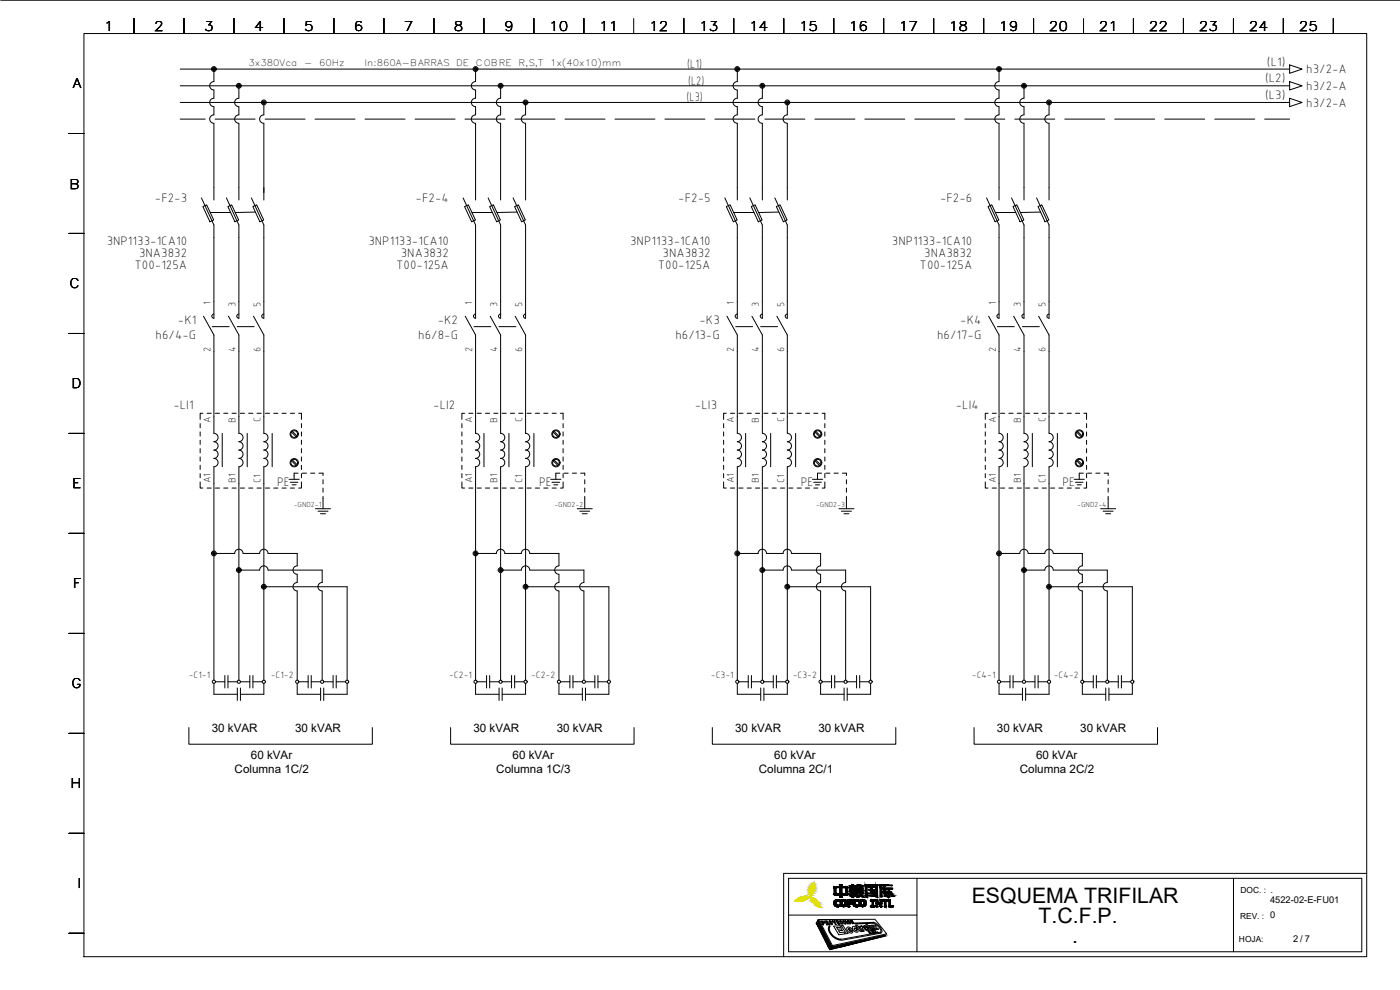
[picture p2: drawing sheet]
<svg xmlns="http://www.w3.org/2000/svg" width="420mm" height="297mm" viewBox="0 0 420 297" stroke-linecap="round" stroke-linejoin="round" font-family="sans-serif">
<defs><g id="words">
<g font-size="6.4">
<text x="291.6" y="270.9">ESQUEMA TRIFILAR</text>
<text x="311.7" y="276.9">T.C.F.P.</text>
<text x="321.8" y="282.9">.</text>
</g>
<g font-size="4">
<text x="31.2" y="9.3">1</text>
<text x="46.2" y="9.3">2</text>
<text x="61.3" y="9.3">3</text>
<text x="76.2" y="9.3">4</text>
<text x="91.2" y="9.3">5</text>
<text x="106.2" y="9.3">6</text>
<text x="121.2" y="9.3">7</text>
<text x="136.2" y="9.3">8</text>
<text x="151.2" y="9.3">9</text>
<text x="164.8" y="9.3">10</text>
<text x="179.8" y="9.3">11</text>
<text x="194.8" y="9.3">12</text>
<text x="209.8" y="9.3">13</text>
<text x="224.8" y="9.3">14</text>
<text x="239.8" y="9.3">15</text>
<text x="254.8" y="9.3">16</text>
<text x="269.8" y="9.3">17</text>
<text x="284.8" y="9.3">18</text>
<text x="299.8" y="9.3">19</text>
<text x="314.8" y="9.3">20</text>
<text x="329.8" y="9.3">21</text>
<text x="344.8" y="9.3">22</text>
<text x="359.8" y="9.3">23</text>
<text x="374.8" y="9.3">24</text>
<text x="389.8" y="9.3">25</text>
<text x="21.8" y="26.6">A</text>
<text x="20.8" y="56.6">B</text>
<text x="20.8" y="86.6">C</text>
<text x="21.4" y="116.6">D</text>
<text x="21.7" y="146.6">E</text>
<text x="21.8" y="176.6">F</text>
<text x="21.4" y="206.6">G</text>
<text x="21.1" y="236.5">H</text>
<text x="23.2" y="266.6">I</text>
</g>
<g font-size="3.9">
<text x="206.2" y="20.4">(L1)</text>
<text x="380.2" y="19.7">(L1)</text>
<text x="392" y="22">h3/2-A</text>
<text x="206.5" y="25.4">(L2)</text>
<text x="379.7" y="24.7">(L2)</text>
<text x="379.7" y="29.7">(L3)</text>
<text x="392" y="27">h3/2-A</text>
<text x="206" y="30.4">(L3)</text>
<text x="392" y="32">h3/2-A</text>
<text x="46.5" y="60.5">-F2-3</text>
<text x="124.7" y="60.5">-F2-4</text>
<text x="203.6" y="60.5">-F2-5</text>
<text x="282.1" y="60.5">-F2-6</text>
<text x="32" y="73.6">3NP1133-1CA10</text>
<text x="41.7" y="77.1">3NA3832</text>
<text x="110.6" y="73.6">3NP1133-1CA10</text>
<text x="120.3" y="77.1">3NA3832</text>
<text x="189.1" y="73.6">3NP1133-1CA10</text>
<text x="198.8" y="77.1">3NA3832</text>
<text x="267.7" y="73.6">3NP1133-1CA10</text>
<text x="277.4" y="77.1">3NA3832</text>
<text x="40.4" y="80.6">T00-125A</text>
<text x="118.9" y="80.6">T00-125A</text>
<text x="197.4" y="80.6">T00-125A</text>
<text x="276" y="80.6">T00-125A</text>
<text x="46.7" y="101.8">h6/4-G</text>
<text x="53.4" y="97.3">-K1</text>
<text x="125.5" y="101.8">h6/8-G</text>
<text x="131.4" y="97.3">-K2</text>
<text x="202.7" y="101.8">h6/13-G</text>
<text x="209.9" y="97.3">-K3</text>
<text x="281.2" y="101.8">h6/17-G</text>
<text x="288.2" y="97.3">-K4</text>
<text x="52" y="122.7">-LI1</text>
<text x="130" y="122.7">-LI2</text>
<text x="208.6" y="122.7">-LI3</text>
<text x="286.8" y="122.7">-LI4</text>
<text x="83.2" y="145.7">PE</text>
<text x="161.8" y="145.7">PE</text>
<text x="240.3" y="145.7">PE</text>
<text x="318.9" y="145.7">PE</text>
</g>
<g font-size="3.5">
<text x="63.5" y="219.6">30 kVAR</text>
<text x="88.5" y="219.6">30 kVAR</text>
<text x="142.1" y="219.6">30 kVAR</text>
<text x="167.1" y="219.6">30 kVAR</text>
<text x="220.6" y="219.6">30 kVAR</text>
<text x="245.6" y="219.6">30 kVAR</text>
<text x="299.2" y="219.6">30 kVAR</text>
<text x="324.2" y="219.6">30 kVAR</text>
<text x="75.3" y="227.6">60 kVAr</text>
<text x="153.8" y="227.6">60 kVAr</text>
<text x="232.4" y="227.6">60 kVAr</text>
<text x="310.9" y="227.6">60 kVAr</text>
<text x="70.4" y="231.8">Columna 1C/2</text>
<text x="148.9" y="231.8">Columna 1C/3</text>
<text x="227.8" y="231.8">Columna 2C/1</text>
<text x="306.1" y="231.8">Columna 2C/2</text>
</g>
<g font-size="3.1">
<text x="63.2" y="91.6" transform="rotate(-90 63.2 91.6)">1</text>
<text x="70.7" y="92.1" transform="rotate(-90 70.7 92.1)">3</text>
<text x="78.2" y="92.1" transform="rotate(-90 78.2 92.1)">5</text>
<text x="141.7" y="91.6" transform="rotate(-90 141.7 91.6)">1</text>
<text x="149.2" y="92.1" transform="rotate(-90 149.2 92.1)">3</text>
<text x="156.7" y="92.1" transform="rotate(-90 156.7 92.1)">5</text>
<text x="220.3" y="91.6" transform="rotate(-90 220.3 91.6)">1</text>
<text x="227.8" y="92.1" transform="rotate(-90 227.8 92.1)">3</text>
<text x="235.3" y="92.1" transform="rotate(-90 235.3 92.1)">5</text>
<text x="298.8" y="91.6" transform="rotate(-90 298.8 91.6)">1</text>
<text x="306.3" y="92.1" transform="rotate(-90 306.3 92.1)">3</text>
<text x="313.8" y="92.1" transform="rotate(-90 313.8 92.1)">5</text>
<text x="63.2" y="105.5" transform="rotate(-90 63.2 105.5)">2</text>
<text x="70.7" y="105.5" transform="rotate(-90 70.7 105.5)">4</text>
<text x="78.2" y="105.5" transform="rotate(-90 78.2 105.5)">6</text>
<text x="141.7" y="105.5" transform="rotate(-90 141.7 105.5)">2</text>
<text x="149.2" y="105.5" transform="rotate(-90 149.2 105.5)">4</text>
<text x="156.7" y="105.5" transform="rotate(-90 156.7 105.5)">6</text>
<text x="220.3" y="105.5" transform="rotate(-90 220.3 105.5)">2</text>
<text x="227.8" y="105.5" transform="rotate(-90 227.8 105.5)">4</text>
<text x="235.3" y="105.5" transform="rotate(-90 235.3 105.5)">6</text>
<text x="298.8" y="105.5" transform="rotate(-90 298.8 105.5)">2</text>
<text x="306.3" y="105.5" transform="rotate(-90 306.3 105.5)">4</text>
<text x="313.8" y="105.5" transform="rotate(-90 313.8 105.5)">6</text>
<text x="63.2" y="127" transform="rotate(-90 63.2 127)">A</text>
<text x="70.7" y="126.8" transform="rotate(-90 70.7 126.8)">B</text>
<text x="78.2" y="126.6" transform="rotate(-90 78.2 126.6)">C</text>
<text x="141.7" y="127" transform="rotate(-90 141.7 127)">A</text>
<text x="149.2" y="126.8" transform="rotate(-90 149.2 126.8)">B</text>
<text x="156.7" y="126.6" transform="rotate(-90 156.7 126.6)">C</text>
<text x="220.3" y="127" transform="rotate(-90 220.3 127)">A</text>
<text x="227.8" y="126.8" transform="rotate(-90 227.8 126.8)">B</text>
<text x="235.3" y="126.6" transform="rotate(-90 235.3 126.6)">C</text>
<text x="298.8" y="127" transform="rotate(-90 298.8 127)">A</text>
<text x="306.3" y="126.8" transform="rotate(-90 306.3 126.8)">B</text>
<text x="313.8" y="126.6" transform="rotate(-90 313.8 126.6)">C</text>
<text x="63.2" y="145" transform="rotate(-90 63.2 145)">A1</text>
<text x="70.7" y="145" transform="rotate(-90 70.7 145)">B1</text>
<text x="78.2" y="145" transform="rotate(-90 78.2 145)">C1</text>
<text x="141.7" y="145" transform="rotate(-90 141.7 145)">A1</text>
<text x="149.2" y="145" transform="rotate(-90 149.2 145)">B1</text>
<text x="156.7" y="145" transform="rotate(-90 156.7 145)">C1</text>
<text x="220.3" y="145" transform="rotate(-90 220.3 145)">A1</text>
<text x="227.8" y="145" transform="rotate(-90 227.8 145)">B1</text>
<text x="235.3" y="145" transform="rotate(-90 235.3 145)">C1</text>
<text x="298.8" y="145" transform="rotate(-90 298.8 145)">A1</text>
<text x="306.3" y="145" transform="rotate(-90 306.3 145)">B1</text>
<text x="313.8" y="145" transform="rotate(-90 313.8 145)">C1</text>
</g>
<g font-size="2.9">
<text x="56.7" y="203.4">-C1-1</text>
<text x="81.2" y="203.4">-C1-2</text>
<text x="134.8" y="203.4">-C2-1</text>
<text x="159.4" y="203.4">-C2-2</text>
<text x="213.3" y="203.4">-C3-1</text>
<text x="237.9" y="203.4">-C3-2</text>
<text x="291.7" y="203.4">-C4-1</text>
<text x="316.3" y="203.4">-C4-2</text>
</g>
<g font-size="2.8">
<text x="381.2" y="271">4522-02-E-FU01</text>
<text x="388" y="282.7">2 / 7</text>
</g>
<g font-size="2.7">
<text x="74.6" y="19.7">3x380Vca</text>
<text x="91.3" y="19.7">-</text>
<text x="95.8" y="19.7">60Hz</text>
<text x="109.4" y="19.7">In:860A-BARRAS</text>
<text x="136.9" y="19.7">DE</text>
<text x="142.8" y="19.7">COBRE</text>
<text x="155.6" y="19.7">R,S,T</text>
<text x="165.1" y="19.7">1x(40x10)mm</text>
</g>
<g font-size="2.5">
<text x="372.3" y="268.1">DOC. : .</text>
<text x="372.2" y="275.6">REV. : 0</text>
<text x="371.8" y="282.6">HOJA:</text>
</g>
<g font-size="2.3">
<text x="88.2" y="152.2">-GND2-1</text>
<text x="166.4" y="152.2">-GND2-2</text>
<text x="244.9" y="152.2">-GND2-3</text>
<text x="323.3" y="152.2">-GND2-4</text>
</g>
</g></defs>
<g fill="none" stroke="#000" stroke-width=".3">
<path d="M.2 .1h420M25.2 10.1h385v276.9h-385zM40.2 5.6v4.5M55.2 5.6v4.5M70.2 5.6v4.5M85.2 5.6v4.5M100.2 5.6v4.5M115.2 5.6v4.5M130.2 5.6v4.5M145.2 5.6v4.5M160.2 5.6v4.5M175.2 5.6v4.5"/>
<path d="M190.2 5.6v4.5M205.2 5.6v4.5M220.2 5.6v4.5M235.2 5.6v4.5M250.2 5.6v4.5M265.2 5.6v4.5M280.2 5.6v4.5M295.2 5.6v4.5M310.2 5.6v4.5M325.2 5.6v4.5M340.2 5.6v4.5M355.2 5.6v4.5"/>
<path d="M370.2 5.6v4.5M385.2 5.6v4.5M387 19.5l3.8 1.2-3.8 1.3zM400.2 5.6v4.5M54.1 20.7h332.9M54.1 25.7h332.9M54.1 30.7h332.9M54.1 35.7h7.5M64.2 32v2.5a1.26 1.26 0 0 0-1.3 1.2 1.26 1.26 0 0 0 1.3 1.3v23M64.2 20.7v3.8a1.27 1.27 0 0 0-1.3 1.3 1.27 1.27 0 0 0 1.3 1.2v2.5a1.26 1.26 0 0 0-1.3 1.2 1.26 1.26 0 0 0 1.3 1.3M64.6 35.7h12M71.7 34.5a1.26 1.26 0 0 0-1.3 1.2 1.26 1.26 0 0 0 1.3 1.3"/>
<path d="M71.7 29.5a1.26 1.26 0 0 0-1.3 1.2 1.26 1.26 0 0 0 1.3 1.3M71.7 25.7v3.8M71.7 32v2.5M71.7 37v23M79.2 30.7v3.8a1.26 1.26 0 0 0-1.3 1.2 1.26 1.26 0 0 0 1.3 1.3v23M79.6 35.7h12M94.6 35.7h12M109.6 35.7h12M124.6 35.7h12M139.6 35.7h12M142.7 32v2.5a1.26 1.26 0 0 0-1.2 1.2 1.26 1.26 0 0 0 1.2 1.3v23M142.7 20.7v3.8a1.27 1.27 0 0 0-1.2 1.3 1.27 1.27 0 0 0 1.2 1.2v2.5a1.26 1.26 0 0 0-1.2 1.2 1.26 1.26 0 0 0 1.2 1.3"/>
<path d="M150.2 32v2.5a1.26 1.26 0 0 0-1.2 1.2 1.26 1.26 0 0 0 1.2 1.3v23M150.2 25.7v3.8a1.26 1.26 0 0 0-1.2 1.2 1.26 1.26 0 0 0 1.2 1.3M154.6 35.7h12M157.7 30.7v3.8a1.26 1.26 0 0 0-1.2 1.2 1.26 1.26 0 0 0 1.2 1.3v23M169.6 35.7h12M184.6 35.7h12M199.6 35.7h12M214.5 35.7h12M221.3 32v2.5a1.26 1.26 0 0 0-1.3 1.2 1.26 1.26 0 0 0 1.3 1.3v23M221.3 20.7v3.8a1.27 1.27 0 0 0-1.3 1.3 1.27 1.27 0 0 0 1.3 1.2v2.5a1.26 1.26 0 0 0-1.3 1.2 1.26 1.26 0 0 0 1.3 1.3M228.8 32v2.5a1.26 1.26 0 0 0-1.3 1.2 1.26 1.26 0 0 0 1.3 1.3v23M228.8 25.7v3.8a1.26 1.26 0 0 0-1.3 1.2 1.26 1.26 0 0 0 1.3 1.3"/>
<path d="M229.6 35.7h12M236.3 30.7v3.8a1.26 1.26 0 0 0-1.3 1.2 1.26 1.26 0 0 0 1.3 1.3v23M244.6 35.7h12M259.5 35.7h12M274.6 35.7h12M289.6 35.7h12M299.8 32v2.5a1.26 1.26 0 0 0-1.2 1.2 1.26 1.26 0 0 0 1.2 1.3v23M299.8 20.7v3.8a1.27 1.27 0 0 0-1.2 1.3 1.27 1.27 0 0 0 1.2 1.2v2.5a1.26 1.26 0 0 0-1.2 1.2 1.26 1.26 0 0 0 1.2 1.3M304.5 35.7h12M307.3 32v2.5a1.26 1.26 0 0 0-1.3 1.2 1.26 1.26 0 0 0 1.3 1.3v23M307.3 25.7v3.8a1.26 1.26 0 0 0-1.3 1.2 1.26 1.26 0 0 0 1.3 1.3M314.8 30.7v3.8a1.26 1.26 0 0 0-1.2 1.2 1.26 1.26 0 0 0 1.2 1.3v23"/>
<path d="M319.6 35.7h12M334.5 35.7h12M349.5 35.7h12M364.6 35.7h12M379.5 35.7h7.5M387 24.5l3.8 1.2-3.8 1.3zM387 29.5l3.8 1.2-3.8 1.3zM20.7 40.1h4.5M60.5 59.4l3.7 8.1v28a.62 .62 0 0 1-.6-.6 .62 .62 0 0 1 .6-.7M67.9 59.4l3.8 8.1v28M75.4 59.4l3.8 8.1v28a.62 .62 0 0 1-.7-.6 .62 .62 0 0 1 .7-.7M139 59.4l3.7 8.1v28a.62 .62 0 0 1-.6-.6 .62 .62 0 0 1 .6-.7"/>
<path d="M146.5 59.4l3.7 8.1v28a.62 .62 0 0 1-.6-.6 .62 .62 0 0 1 .6-.7M154 59.4l3.7 8.1v28a.62 .62 0 0 1-.6-.6 .62 .62 0 0 1 .6-.7M217.5 59.4l3.8 8.1v28a.62 .62 0 0 1-.7-.6 .62 .62 0 0 1 .7-.7M225 59.4l3.8 8.1v28a.62 .62 0 0 1-.6-.6 .62 .62 0 0 1 .6-.7M232.5 59.4l3.8 8.1v28a.62 .62 0 0 1-.7-.6 .62 .62 0 0 1 .7-.7M296.1 59.4l3.7 8.1v28a.62 .62 0 0 1-.6-.6 .62 .62 0 0 1 .6-.7M303.6 59.4l3.7 8.1v28a.62 .62 0 0 1-.6-.6 .62 .62 0 0 1 .6-.7M311.1 59.4l3.7 8.1v28a.62 .62 0 0 1-.6-.6 .62 .62 0 0 1 .6-.7M20.7 70h4.5M60.9 62l1.1-.5 2.1 4.5-1.1 .5zM63.1 63.8h6.1M68.4 62l1.1-.5 2.1 4.5-1.1 .5z"/>
<path d="M75.9 62l1.1-.5 2.1 4.5-1.1 .5zM76.6 63.6l-6 .2M139.4 62l1.2-.5 2.1 4.5-1.2 .5zM141.6 63.8h6.2M146.9 62l1.2-.5 2.1 4.5-1.1 .5zM154.4 62l1.2-.5 2.1 4.5-1.2 .5zM155.2 63.6l-6.1 .2M218 62l1.1-.5 2.1 4.5-1.1 .5zM220.2 63.8h6.1M225.5 62l1.1-.5 2.1 4.5-1.1 .5zM233 62l1.1-.5 2.1 4.5-1.1 .5zM233.7 63.6l-6 .2"/>
<path d="M296.5 62l1.1-.5 2.2 4.5-1.2 .5zM298.7 63.8h6.1M304 62l1.2-.5 2.1 4.5-1.2 .5zM311.5 62l1.2-.5 2.1 4.5-1.2 .5zM312.3 63.6l-6.1 .2M61.1 94.9l3.1 5.6v29.5a1.26 1.26 0 0 1 1.2 1.3 1.26 1.26 0 0 1-1.2 1.2 1.26 1.26 0 0 1 1.2 1.3 1.26 1.26 0 0 1-1.2 1.3 1.25 1.25 0 0 1 1.2 1.2 1.25 1.25 0 0 1-1.2 1.2 1.25 1.25 0 0 1 1.2 1.3 1.25 1.25 0 0 1-1.2 1.2v64.1M63.7 98h5.1M68.6 94.9l3.1 5.6v29.5M71.2 98h5.1M71.7 94.2a.62 .62 0 0 0-.6 .7 .62 .62 0 0 0 .6 .6M76.1 94.9l3.1 5.6v29.5a1.26 1.26 0 0 1 1.2 1.3 1.26 1.26 0 0 1-1.2 1.2 1.26 1.26 0 0 1 1.2 1.3 1.26 1.26 0 0 1-1.2 1.3 1.25 1.25 0 0 1 1.2 1.2 1.25 1.25 0 0 1-1.2 1.2 1.25 1.25 0 0 1 1.2 1.3 1.25 1.25 0 0 1-1.2 1.2v64.1M139.6 94.9l3.1 5.6v29.5a1.26 1.26 0 0 1 1.3 1.3 1.26 1.26 0 0 1-1.3 1.2 1.26 1.26 0 0 1 1.3 1.3 1.26 1.26 0 0 1-1.3 1.3 1.25 1.25 0 0 1 1.3 1.2 1.25 1.25 0 0 1-1.3 1.2 1.25 1.25 0 0 1 1.3 1.3 1.25 1.25 0 0 1-1.3 1.2v64.1"/>
<path d="M142.2 98h5.1M147.1 94.9l3.1 5.6v29.5a1.26 1.26 0 0 1 1.3 1.3 1.26 1.26 0 0 1-1.3 1.2 1.26 1.26 0 0 1 1.3 1.3 1.26 1.26 0 0 1-1.3 1.3 1.25 1.25 0 0 1 1.3 1.2 1.25 1.25 0 0 1-1.3 1.2 1.25 1.25 0 0 1 1.3 1.3 1.25 1.25 0 0 1-1.3 1.2v64.1M149.7 98h5.1M154.6 94.9l3.1 5.6v29.5a1.26 1.26 0 0 1 1.3 1.3 1.26 1.26 0 0 1-1.3 1.2 1.26 1.26 0 0 1 1.3 1.3 1.26 1.26 0 0 1-1.3 1.3 1.25 1.25 0 0 1 1.3 1.2 1.25 1.25 0 0 1-1.3 1.2 1.25 1.25 0 0 1 1.3 1.3 1.25 1.25 0 0 1-1.3 1.2v64.1M218.2 94.9l3.1 5.6v29.5a1.26 1.26 0 0 1 1.2 1.3 1.26 1.26 0 0 1-1.2 1.2 1.26 1.26 0 0 1 1.2 1.3 1.26 1.26 0 0 1-1.2 1.3 1.25 1.25 0 0 1 1.2 1.2 1.25 1.25 0 0 1-1.2 1.2 1.25 1.25 0 0 1 1.2 1.3 1.25 1.25 0 0 1-1.2 1.2v64.1M220.8 98h5.1M225.7 94.9l3.1 5.6v29.5a1.26 1.26 0 0 1 1.2 1.3 1.26 1.26 0 0 1-1.2 1.2 1.26 1.26 0 0 1 1.2 1.3 1.26 1.26 0 0 1-1.2 1.3 1.25 1.25 0 0 1 1.2 1.2 1.25 1.25 0 0 1-1.2 1.2 1.25 1.25 0 0 1 1.2 1.3 1.25 1.25 0 0 1-1.2 1.2v64.1M228.3 98h5.1M233.2 94.9l3.1 5.6v29.5a1.26 1.26 0 0 1 1.2 1.3 1.26 1.26 0 0 1-1.2 1.2 1.26 1.26 0 0 1 1.2 1.3 1.26 1.26 0 0 1-1.2 1.3 1.25 1.25 0 0 1 1.2 1.2 1.25 1.25 0 0 1-1.2 1.2 1.25 1.25 0 0 1 1.2 1.3 1.25 1.25 0 0 1-1.2 1.2v64.1M296.7 94.9l3.1 5.6v29.5a1.26 1.26 0 0 1 1.3 1.3 1.26 1.26 0 0 1-1.3 1.2 1.26 1.26 0 0 1 1.3 1.3 1.26 1.26 0 0 1-1.3 1.3 1.25 1.25 0 0 1 1.3 1.2 1.25 1.25 0 0 1-1.3 1.2 1.25 1.25 0 0 1 1.3 1.3 1.25 1.25 0 0 1-1.3 1.2v64.1M299.3 98h5.1M304.2 94.9l3.1 5.6v29.5a1.26 1.26 0 0 1 1.3 1.3 1.26 1.26 0 0 1-1.3 1.2 1.26 1.26 0 0 1 1.3 1.3 1.26 1.26 0 0 1-1.3 1.3 1.25 1.25 0 0 1 1.3 1.2 1.25 1.25 0 0 1-1.3 1.2 1.25 1.25 0 0 1 1.3 1.3 1.25 1.25 0 0 1-1.3 1.2v64.1"/>
<path d="M306.8 98h5.1M311.7 94.9l3.1 5.6v29.5a1.26 1.26 0 0 1 1.3 1.3 1.26 1.26 0 0 1-1.3 1.2 1.26 1.26 0 0 1 1.3 1.3 1.26 1.26 0 0 1-1.3 1.3 1.25 1.25 0 0 1 1.3 1.2 1.25 1.25 0 0 1-1.3 1.2 1.25 1.25 0 0 1 1.3 1.3 1.25 1.25 0 0 1-1.3 1.2v64.1M20.7 100.1h4.5M20.7 130.1h4.5M60.1 127.1v1.2M60.1 129.6v1.2M60.1 132.1v1.2M60.1 134.6v1.3M60.1 137.1v1.3M60.1 139.6v1.3M60.9 124h-.8v1.8M62.1 124h1.3"/>
<path d="M64.6 124h1.3M66.7 130v10M67.1 124h1.3M69.6 124h1.3M71.7 130a1.26 1.26 0 0 1 1.2 1.3 1.26 1.26 0 0 1-1.2 1.2 1.26 1.26 0 0 1 1.2 1.3 1.26 1.26 0 0 1-1.2 1.3 1.25 1.25 0 0 1 1.2 1.2 1.25 1.25 0 0 1-1.2 1.2 1.25 1.25 0 0 1 1.2 1.3 1.25 1.25 0 0 1-1.2 1.2M72.1 124h1.3M74.2 130v10M74.6 124h1.3M77.1 124h1.3M79.7 124h1.2M81.7 130v10M82.1 124h1.3"/>
<path d="M84.6 124h1.3M87.1 124h1.3M87.5 129.7l1.4 1.4M87.5 138.3l1.4 1.4M87.8 129.4l1.3 1.4M87.8 138l1.3 1.4M89.6 124h.9v1.8M90.5 127.1v1.2M90.5 129.6v1.2M90.5 132.1v1.2M90.5 134.6v1.3M90.5 137.1v1.3"/>
<path d="M90.5 139.6v1.3M138.6 127.1v1.2M138.6 129.6v1.2M138.6 132.1v1.2M138.6 134.6v1.3M138.6 137.1v1.3M138.6 139.6v1.3M139.4 124h-.8v1.8M140.7 124h1.2M143.2 124h1.2M145.2 130v10M145.7 124h1.2"/>
<path d="M148.2 124h1.2M150.7 124h1.2M152.7 130v10M153.2 124h1.2M155.7 124h1.2M158.2 124h1.2M160.2 130v10M160.7 124h1.2M163.2 124h1.2M165.7 124h1.2M166 129.7l1.4 1.4M166 138.3l1.4 1.4"/>
<path d="M166.3 129.4l1.4 1.4M166.3 138l1.4 1.4M168.2 124h.8v1.8M169 127.1v1.2M169 129.6v1.2M169 132.1v1.2M169 134.6v1.3M169 137.1v1.3M169 139.6v1.3M217.2 127.1v1.2M217.2 129.6v1.2M217.2 132.1v1.2"/>
<path d="M217.2 134.6v1.3M217.2 137.1v1.3M217.2 139.6v1.3M218 124h-.8v1.8M219.2 124h1.3M221.7 124h1.3M223.8 130v10M224.2 124h1.3M226.7 124h1.3M229.2 124h1.3M231.3 130v10M231.7 124h1.3"/>
<path d="M234.2 124h1.3M236.7 124h1.3M238.8 130v10M239.2 124h1.3M241.7 124h1.3M244.2 124h1.3M244.6 129.7l1.4 1.4M244.6 138.3l1.4 1.4M244.8 129.4l1.4 1.4M244.8 138l1.4 1.4M246.7 124h.8v1.8M247.5 127.1v1.2"/>
<path d="M247.5 129.6v1.2M247.5 132.1v1.2M247.5 134.6v1.3M247.5 137.1v1.3M247.5 139.6v1.3M295.7 127.1v1.2M295.7 129.6v1.2M295.7 132.1v1.2M295.7 134.6v1.3M295.7 137.1v1.3M295.7 139.6v1.3M296.5 124h-.8v1.8"/>
<path d="M297.8 124h1.2M300.3 124h1.2M302.3 130v10M302.8 124h1.2M305.3 124h1.2M307.8 124h1.2M309.8 130v10M310.3 124h1.2M312.8 124h1.2M315.3 124h1.2M317.3 130v10M317.8 124h1.2"/>
<path d="M320.3 124h1.2M322.8 124h1.2M323.1 129.7l1.4 1.4M323.1 138.3l1.4 1.4M323.4 129.4l1.4 1.4M323.4 138l1.4 1.4M325.3 124h.8v1.8M326.1 127.1v1.2M326.1 129.6v1.2M326.1 132.1v1.2M326.1 134.6v1.3M326.1 137.1v1.3"/>
<path d="M326.1 139.6v1.3M60.1 144.6v1.8h.8M60.1 142.1v1.2M62.1 146.4h1.3M64.6 146.4h1.3M67.1 146.4h1.3M69.6 146.4h1.3M71.7 140v64.1M72.1 146.4h1.3M74.6 146.4h1.3M77.1 146.4h1.3M79.7 146.4h1.2"/>
<path d="M82.1 146.4h1.3M84.6 146.4h1.3M86.7 143.8h3.1M87.1 144.7h2.3M87.1 146.4h1.3M87.7 145.5h1.2M89.5 142h-1.2v1.8M90.5 144.6v1.8h-.9M90.5 142.1v1.2M90.7 142h1.3M93.2 142h1.3M94.7 152.6h4.5"/>
<path d="M95.4 153.4h3M95.7 142h1.2v.7M96.2 154.1h1.5M96.9 143.9v1.3M96.9 146.4v1.3M96.9 148.9v3.7M138.6 144.6v1.8h.8M138.6 142.1v1.2M140.7 146.4h1.2M143.2 146.4h1.2M145.7 146.4h1.2M148.2 146.4h1.2"/>
<path d="M150.7 146.4h1.2M153.2 146.4h1.2M155.7 146.4h1.2M158.2 146.4h1.2M160.7 146.4h1.2M163.2 146.4h1.2M165.3 143.8h3M165.7 144.7h2.3M165.7 146.4h1.2M166.2 145.5h1.2M168 142h-1.2v1.8M169 144.6v1.8h-.8"/>
<path d="M169 142.1v1.2M169.3 142h1.2M171.8 142h1.2M173.2 152.6h4.5M174 153.4h3M174.3 142h1.2v.7M174.7 154.1h1.5M175.5 143.9v1.3M175.5 146.4v1.3M175.5 148.9v3.7M217.2 144.6v1.8h.8M217.2 142.1v1.2"/>
<path d="M219.2 146.4h1.3M221.7 146.4h1.3M224.2 146.4h1.3M226.7 146.4h1.3M229.2 146.4h1.3M231.7 146.4h1.3M234.2 146.4h1.3M236.7 146.4h1.3M239.2 146.4h1.3M241.7 146.4h1.3M243.8 143.8h3.1M244.2 144.7h2.3"/>
<path d="M244.2 146.4h1.3M244.7 145.5h1.3M246.6 142h-1.3v1.8M247.5 144.6v1.8h-.8M247.5 142.1v1.2M247.8 142h1.3M250.3 142h1.3M251.8 152.6h4.5M252.5 153.4h3M252.8 142h1.2v.7M253.3 154.1h1.5M254 143.9v1.3"/>
<path d="M254 146.4v1.3M254 148.9v3.7M295.7 144.6v1.8h.8M295.7 142.1v1.2M297.8 146.4h1.2M300.3 146.4h1.2M302.8 146.4h1.2M305.3 146.4h1.2M307.8 146.4h1.2M310.3 146.4h1.2M312.8 146.4h1.2M315.3 146.4h1.2"/>
<path d="M317.8 146.4h1.2M320.3 146.4h1.2M322.4 143.8h3M322.7 144.7h2.3M322.8 146.4h1.2M323.3 145.5h1.2M325.1 142h-1.2v1.8M326.1 144.6v1.8h-.8M326.1 142.1v1.2M326.4 142h1.2M328.9 142h1.2M330.3 152.6h4.5"/>
<path d="M331.1 153.4h3M331.4 142h1.2v.7M331.8 154.1h1.5M332.6 143.9v1.3M332.6 146.4v1.3M332.6 148.9v3.7M20.7 160h4.5M64.2 166.1l6.2-.1a1.27 1.27 0 0 1 1.3-1.2 1.27 1.27 0 0 1 1.3 1.3l4.9-.1a1.26 1.26 0 0 1 1.3-1.2 1.26 1.26 0 0 1 1.2 1.2l8.8 .1v3.7a1.26 1.26 0 0 0-1.3 1.2 1.26 1.26 0 0 0 1.3 1.3v2.5a1.26 1.26 0 0 0-1.3 1.2 1.26 1.26 0 0 0 1.3 1.3v26.8M71.7 171.1l6.2-.1a1.26 1.26 0 0 1 1.3-1.2 1.26 1.26 0 0 1 1.2 1.2l16.3 .1v3.7a1.26 1.26 0 0 0-1.3 1.2 1.26 1.26 0 0 0 1.3 1.3v26.8M79.2 176.1h25v28M142.7 166.1l6.3-.1a1.27 1.27 0 0 1 1.2-1.2 1.27 1.27 0 0 1 1.3 1.3l5-.1a1.26 1.26 0 0 1 1.2-1.2 1.26 1.26 0 0 1 1.3 1.2l8.7 .1v3.7a1.26 1.26 0 0 0-1.2 1.2 1.26 1.26 0 0 0 1.2 1.3v2.5a1.26 1.26 0 0 0-1.2 1.2 1.26 1.26 0 0 0 1.2 1.3v26.8M150.2 171.1l6.3-.1a1.26 1.26 0 0 1 1.2-1.2 1.26 1.26 0 0 1 1.3 1.2l16.2 .1v3.7"/>
<path d="M157.7 176.1h25v28M175.2 174.8a1.26 1.26 0 0 0-1.2 1.2 1.26 1.26 0 0 0 1.2 1.3M175.2 177.3v26.8M221.3 166.1l6.2-.1a1.27 1.27 0 0 1 1.3-1.2 1.27 1.27 0 0 1 1.3 1.3l4.9-.1a1.26 1.26 0 0 1 1.3-1.2 1.26 1.26 0 0 1 1.2 1.2l8.8 .1v3.7a1.26 1.26 0 0 0-1.3 1.2 1.26 1.26 0 0 0 1.3 1.3v2.5a1.26 1.26 0 0 0-1.3 1.2 1.26 1.26 0 0 0 1.3 1.3v26.8M228.8 171.1l6.2-.1a1.26 1.26 0 0 1 1.3-1.2 1.26 1.26 0 0 1 1.2 1.2l16.3 .1v3.7M236.3 176.1h25v28M253.8 174.8a1.26 1.26 0 0 0-1.3 1.2 1.26 1.26 0 0 0 1.3 1.3M253.8 177.3v26.8M299.8 166.1l6.2-.1a1.27 1.27 0 0 1 1.3-1.2 1.27 1.27 0 0 1 1.3 1.3l5-.1a1.26 1.26 0 0 1 1.2-1.2 1.26 1.26 0 0 1 1.3 1.2l8.7 .1v3.7a1.26 1.26 0 0 0-1.2 1.2 1.26 1.26 0 0 0 1.2 1.3v2.5a1.26 1.26 0 0 0-1.2 1.2 1.26 1.26 0 0 0 1.2 1.3v26.8M307.3 171.1l6.3-.1a1.26 1.26 0 0 1 1.2-1.2 1.26 1.26 0 0 1 1.3 1.2l16.2 .1v3.7a1.26 1.26 0 0 0-1.3 1.2 1.26 1.26 0 0 0 1.3 1.3v26.8M314.8 176.1h25v28M20.7 190.1h4.5"/>
<path d="M56.7 218.3v5h55v-5M64.2 205v3.3h7M64.7 204.6h2.8M67.5 202.7v3.7M68.4 202.7v3.7M68.4 204.6h2.8M71.2 206.4v3.8M72.2 204.6h2.8M72.2 206.4v3.8M75 202.7v3.7M75.9 204.6h2.8M75.9 202.7v3.7"/>
<path d="M79.2 205v3.3h-7M89.2 205v3.3h7M89.7 204.6h2.8M92.5 202.7v3.7M93.4 204.6h2.8M93.4 202.7v3.7M96.2 206.4v3.8M97.2 204.6h2.8M97.2 206.4v3.8M100 202.7v3.7M100.9 204.6h2.8M100.9 202.7v3.7"/>
<path d="M104.2 205v3.3h-7M135.2 218.3v5h55.1v-5M142.7 205v3.3h7.1M143.2 204.6h2.8M146 202.7v3.7M147 204.6h2.8M147 202.7v3.7M149.8 206.4v3.8M150.7 204.6h2.8M150.7 206.4v3.8M153.5 202.7v3.7M154.5 204.6h2.8"/>
<path d="M154.5 202.7v3.7M157.7 205v3.3h-7M167.7 205v3.3h7.1M168.2 204.6h2.8M171 202.7v3.7M172 204.6h2.8M172 202.7v3.7M174.8 206.4v3.8M175.7 204.6h2.8M175.7 206.4v3.8M178.5 202.7v3.7M179.5 204.6h2.8"/>
<path d="M179.5 202.7v3.7M182.7 205v3.3h-7M213.8 218.3v5h55v-5M221.3 205v3.3h7M221.7 204.6h2.9M224.6 202.7v3.7M225.5 204.6h2.8M225.5 202.7v3.7M228.3 206.4v3.8M229.3 204.6h2.8M229.3 206.4v3.8M232.1 202.7v3.7"/>
<path d="M233 204.6h2.8M233 202.7v3.7M236.3 205v3.3h-7M246.3 205v3.3h7M246.7 204.6h2.9M249.6 202.7v3.7M250.5 204.6h2.8M250.5 202.7v3.7M253.3 206.4v3.8M254.3 204.6h2.8M254.3 206.4v3.8M257.1 202.7v3.7"/>
<path d="M258 204.6h2.8M258 202.7v3.7M261.3 205v3.3h-7M292.3 218.3v5h55.1v-5M299.8 205v3.3h7.1M300.3 204.6h2.8M303.1 202.7v3.7M304 204.6h2.9M304 202.7v3.7M306.9 206.4v3.8M307.8 204.6h2.8M307.8 206.4v3.8"/>
<path d="M310.6 202.7v3.7M311.6 204.6h2.8M311.6 202.7v3.7M314.8 205v3.3h-7M324.8 205v3.3h7.1M325.3 204.6h2.8M328.1 202.7v3.7M329 204.6h2.9M329 202.7v3.7M331.9 206.4v3.8M332.8 204.6h2.8M332.8 206.4v3.8"/>
<path d="M335.6 202.7v3.7M336.6 204.6h2.8M336.6 202.7v3.7M339.8 205v3.3h-7M20.7 220.1h4.5M20.7 250h4.5M236.7 263.5h172v22.1h-172zM236.7 274.6h38.5M245.5 276l4.1 7.9-.6 .9-4-7.8zM245.7 275.9l16.9-.1 3.5 4.4-16.3 3.5zM246.3 276.3h.6a.4 .4 0 0 1 .4 .3 .4 .4 0 0 1-.1 .4h-.3l.3 .5h-.3zM246.6 276.5h.4l.1 .3h-.3z"/>
<path d="M248.2 276.8l-.4-.4 .3 .1v.3M248.3 277h.1M248.3 277h-.2l.3 .5h-.3l-.7-1.2 1 .1 .6 1.1h-.3l-.2-.4M248.9 276.3a.83 .83 0 0 1 .8 1.2l-.8-.6zM249.1 276.4l.1 .1a.41 .41 0 0 1 .4 .3 .41 .41 0 0 1-.1 .4zM249.7 276.3l.7 .3-.1-.4h.3l.4 1.2h-.3zM250.2 277.9l1.9-.1 .3 .4-1.3 .1 .3 .5 1.1-.1 .3 .5-1.1 .1 .3 .5 1.3-.1 .3 .5-1.9 .3zM250.8 276.2h.7l.1 .2h-.4l.2 .3h.3l.1 .1-.3 .1 .2 .2h.4l.1 .3h-.7zM252.5 277.7h.5l1.5 2.4h-.5zM252.6 276.4l-.4-.3a.75 .75 0 0 0 0 .8 .75 .75 0 0 0 .8 .3l-.1-.3-.2 .2-.3-.2-.2-.5 .5 .1M252.9 276.2l.5 .1 .2 .2-.4-.1 .1 .3 .4 .4 .1-.2 .1 .2a.7 .7 0 0 1-.8-.1 .7 .7 0 0 1-.2-.7zM253.6 276.2h.3l.6 1h-.2z"/>
<path d="M254.2 278.3a1.24 1.24 0 0 1 1.7 .8l-1.1 .1 .5 .4 .6-.3a.71 .71 0 0 1-.6 .7 .71 .71 0 0 1-.8-.5 .98 .98 0 0 1-.3-1.2zM254.4 276.2a.66 .66 0 0 1 .7 .3 .66 .66 0 0 1 0 .7l-.6-.3zM254.5 276.3l.2 .1a.37 .37 0 0 1 .4 .2 .37 .37 0 0 1-.1 .4zM254.6 278.6l.6 .2-.5 .1zM255.1 276.2l.8 .5-.3-.5h.1l.7 .9-.8-.5 .4 .5-.2 .1zM255.8 278.1a1 1 0 0 1 1.5 .5l-.8-.1a.53 .53 0 0 0 0 .6 .53 .53 0 0 0 .5 .2v-.4h.5a.58 .58 0 0 1-.2 .8 .58 .58 0 0 1-.8-.3l-.7-.7zM258 279.2l.6 .3M258 279.3l-.7-1h-.2l-.3-.7 .4-.1 .5 .4 .6 1.2 .5 .4h-.2M258.4 278.1l-.5-.2 1.1 1.5h.4l-.6-.9 .2-.2M258.4 278h.1M258.4 278l.2-.2 .4 .5M259 278.3h.1"/>
<path d="M259.2 277.9a1.04 1.04 0 0 1 1.1 .3 1.04 1.04 0 0 1 .2 1.1l-.9-.5zM259.5 278.1l.3-.1 .5 .4a.31 .31 0 0 1 .1 .5 .31 .31 0 0 1-.5-.1zM259.9 277.3l.3-.1 1.4 1.9-.3 .1zM260.5 279.3h.4l.2 .2h-.4l.5 .2 .2 .5-.3-.1-.2-.2h.3l-.4-.1zM260.8 277.7h.3l1 1-.7-1 .3-.1 1 1.4-1-.1zM260.8 279.3h.1M261.5 280l.2 .1zM261.9 277.6h.8l.3 1 .4-.1 .3 .3-.8 .1-.3-1h-.5zM261.9 279.3h-.3l.3 .3v-.3M262.1 279.7l.5 .3-.5-.4a.41 .41 0 0 0-.2-.4 .41 .41 0 0 0-.4 0l.6 .9 .2-.1-.2-.3M262.2 277l-5.6 .2-.1-.2 5.6-.3a3.6 3.6 0 0 1 2.6 3l-.5 .3M262.3 277.1a2.91 2.91 0 0 1 2 2.5l-12 2.2"/>
<path d="M262.3 279.1l1.1 .7-.4 .1zM262.5 279.8l.3 .1zM263.3 279.7l.2 .1zM264.2 280l-11.1 2a3.9 3.9 0 0 1-4.4-3.9l.2-.4 .3 .1a2.79 2.79 0 0 0 1.6 3.5l1.5 .5M275.2 263.5v22.1M370.2 263.5v22.1M410.2 262.1h-175v24.9M20.7 280h4.5M249.9 284.1l16-3.5-.4 .3-16.2 4zM252.3 281.8h.1"/>
<circle cx="64.2" cy="20.7" r=".73"/>
<circle cx="64.2" cy="20.7" r=".46"/>
<circle cx="64.2" cy="20.7" r=".22"/>
<circle cx="71.7" cy="25.7" r=".73"/>
<circle cx="71.7" cy="25.7" r=".46"/>
<circle cx="71.7" cy="25.7" r=".22"/>
<circle cx="79.2" cy="30.7" r=".73"/>
<circle cx="79.2" cy="30.7" r=".46"/>
<circle cx="79.2" cy="30.7" r=".22"/>
<circle cx="142.7" cy="20.7" r=".73"/>
<circle cx="142.7" cy="20.7" r=".46"/>
<circle cx="142.7" cy="20.7" r=".22"/>
<circle cx="150.2" cy="25.7" r=".73"/>
<circle cx="150.2" cy="25.7" r=".46"/>
<circle cx="150.2" cy="25.7" r=".22"/>
<circle cx="157.7" cy="30.7" r=".73"/>
<circle cx="157.7" cy="30.7" r=".46"/>
<circle cx="157.7" cy="30.7" r=".22"/>
<circle cx="221.3" cy="20.7" r=".73"/>
<circle cx="221.3" cy="20.7" r=".46"/>
<circle cx="221.3" cy="20.7" r=".22"/>
<circle cx="228.8" cy="25.7" r=".73"/>
<circle cx="228.8" cy="25.7" r=".46"/>
<circle cx="228.8" cy="25.7" r=".22"/>
<circle cx="236.3" cy="30.7" r=".73"/>
<circle cx="236.3" cy="30.7" r=".46"/>
<circle cx="236.3" cy="30.7" r=".22"/>
<circle cx="299.8" cy="20.7" r=".73"/>
<circle cx="299.8" cy="20.7" r=".46"/>
<circle cx="299.8" cy="20.7" r=".22"/>
<circle cx="307.3" cy="25.7" r=".73"/>
<circle cx="307.3" cy="25.7" r=".46"/>
<circle cx="307.3" cy="25.7" r=".22"/>
<circle cx="314.8" cy="30.7" r=".73"/>
<circle cx="314.8" cy="30.7" r=".46"/>
<circle cx="314.8" cy="30.7" r=".22"/>
<circle cx="88.3" cy="138.8" r="1.24"/>
<circle cx="88.3" cy="130.2" r="1.24"/>
<circle cx="88.3" cy="130.2" r="1.01"/>
<circle cx="88.3" cy="138.8" r="1.01"/>
<circle cx="166.8" cy="130.2" r="1.24"/>
<circle cx="166.8" cy="138.8" r="1.24"/>
<circle cx="166.8" cy="130.2" r="1.01"/>
<circle cx="166.8" cy="138.8" r="1.01"/>
<circle cx="245.4" cy="130.2" r="1.24"/>
<circle cx="245.4" cy="138.8" r="1.24"/>
<circle cx="245.4" cy="130.2" r="1.01"/>
<circle cx="245.4" cy="138.8" r="1.01"/>
<circle cx="323.9" cy="138.8" r="1.24"/>
<circle cx="323.9" cy="130.2" r="1.24"/>
<circle cx="323.9" cy="130.2" r="1.01"/>
<circle cx="323.9" cy="138.8" r="1.01"/>
<circle cx="64.2" cy="166" r=".73"/>
<circle cx="64.2" cy="166" r=".46"/>
<circle cx="64.2" cy="166" r=".22"/>
<circle cx="71.7" cy="171" r=".73"/>
<circle cx="71.7" cy="171" r=".46"/>
<circle cx="71.7" cy="171" r=".22"/>
<circle cx="79.2" cy="176" r=".73"/>
<circle cx="79.2" cy="176" r=".46"/>
<circle cx="79.2" cy="176" r=".22"/>
<circle cx="142.7" cy="166" r=".73"/>
<circle cx="142.7" cy="166" r=".46"/>
<circle cx="142.7" cy="166" r=".22"/>
<circle cx="150.2" cy="171" r=".73"/>
<circle cx="150.2" cy="171" r=".46"/>
<circle cx="150.2" cy="171" r=".22"/>
<circle cx="157.7" cy="176" r=".73"/>
<circle cx="157.7" cy="176" r=".46"/>
<circle cx="157.7" cy="176" r=".22"/>
<circle cx="221.3" cy="166" r=".73"/>
<circle cx="221.3" cy="166" r=".46"/>
<circle cx="221.3" cy="166" r=".22"/>
<circle cx="228.8" cy="171" r=".73"/>
<circle cx="228.8" cy="171" r=".46"/>
<circle cx="228.8" cy="171" r=".22"/>
<circle cx="236.3" cy="176" r=".73"/>
<circle cx="236.3" cy="176" r=".46"/>
<circle cx="236.3" cy="176" r=".22"/>
<circle cx="299.8" cy="166" r=".73"/>
<circle cx="299.8" cy="166" r=".46"/>
<circle cx="299.8" cy="166" r=".22"/>
<circle cx="307.3" cy="171" r=".73"/>
<circle cx="307.3" cy="171" r=".46"/>
<circle cx="307.3" cy="171" r=".22"/>
<circle cx="314.8" cy="176" r=".73"/>
<circle cx="314.8" cy="176" r=".46"/>
<circle cx="314.8" cy="176" r=".22"/>
<circle cx="64.2" cy="204.6" r=".48"/>
<circle cx="71.7" cy="204.6" r=".48"/>
<circle cx="79.2" cy="204.6" r=".48"/>
<circle cx="89.2" cy="204.6" r=".48"/>
<circle cx="96.7" cy="204.6" r=".48"/>
<circle cx="104.2" cy="204.6" r=".48"/>
<circle cx="142.7" cy="204.6" r=".48"/>
<circle cx="150.2" cy="204.6" r=".48"/>
<circle cx="157.7" cy="204.6" r=".48"/>
<circle cx="167.7" cy="204.6" r=".48"/>
<circle cx="175.2" cy="204.6" r=".48"/>
<circle cx="182.7" cy="204.6" r=".48"/>
<circle cx="221.3" cy="204.6" r=".48"/>
<circle cx="228.8" cy="204.6" r=".48"/>
<circle cx="236.3" cy="204.6" r=".48"/>
<circle cx="246.3" cy="204.6" r=".48"/>
<circle cx="253.8" cy="204.6" r=".48"/>
<circle cx="261.3" cy="204.6" r=".48"/>
<circle cx="299.8" cy="204.6" r=".48"/>
<circle cx="307.3" cy="204.6" r=".48"/>
<circle cx="314.8" cy="204.6" r=".48"/>
<circle cx="324.8" cy="204.6" r=".48"/>
<circle cx="332.3" cy="204.6" r=".48"/>
<circle cx="339.8" cy="204.6" r=".48"/>
</g>
<g fill="#000" stroke="#000" stroke-width=".3">
<path d="M245.5 276l.5 1h-1zM250.3 266.3h4.1zM250.3 268.4h4.1zM250.4 268.5h3.9zM250.4 266.1h3.9zM250.5 270.3h.7zM250.7 271.8h1.4zM250.9 270.1h1.1zM251 272h.8zM251.1 270h.8zM251.1 272h.6zM251.5 269.9h.2z"/>
<path d="M251.7 271.7h.3zM251.8 271.6h.1zM252.3 271.5h.5zM254.6 269.9h1.3zM254.7 269.9h1.2zM256.1 270.5h.7zM256.3 271.8h1.4zM256.4 271.9h1.3zM256.5 270.1h1.2zM256.5 271.9h1.2zM256.8 270h.8zM257 265.7h1.8z"/>
<path d="M259.7 265.5h3.7zM261.3 270.3h1.3zM261.3 272h1.3zM261.3 270h1.3zM261.3 271.7h1.3zM261.7 270.3h.4zM261.7 271.6h.4zM261.8 267.2h.2zM264.2 265.4h1.5zM264.8 270h1.7zM264.9 270h1.6zM264.9 270.3h1.5z"/>
<path d="M265.4 272h.5zM266.2 267.5h.1zM266.5 268.8h.5zM266.6 268.8h.4zM266.7 270h.5zM267.2 267.5h.2zM267.7 268.9l.1 .1zM267.7 268.9h.5zM248.6 284.1h.9l-.5 .7zM249.9 284.1l-.6 .7zM249.9 284.1h2.7l-3.2 .7zM264.3 280.9l1.6-.3-.4 .3z"/>
<path d="M245 277l4.6 6.9-3.6-6.9zM245 277l4.6 6.9h-1.1z"/>
<path d="M250.3 266.3h.7zM250.3 266.3h.7z"/>
<path d="M250.3 266.3h.7zM250.3 266.3h.7z"/>
<path d="M250.3 266.3h.7zM250.3 266.3h.7z"/>
<path d="M250.3 266.3h.7zM250.3 266.3h.7z"/>
<path d="M250.3 266.4h.7zM250.3 266.4h.7z"/>
<path d="M250.3 266.4h.6zM250.3 266.4h.6z"/>
<path d="M250.3 268.2h.7zM250.3 268.2h.7z"/>
<path d="M250.3 268.2h.7zM250.3 268.2h.7z"/>
<path d="M250.3 268.2h.7zM250.3 268.2h.7z"/>
<path d="M250.3 268.2h.7zM250.3 268.2h.7z"/>
<path d="M250.3 268.2h.7zM250.3 268.2h.7z"/>
<path d="M250.5 271.6h.7zM250.5 271.6h.7z"/>
<path d="M250.5 271.7h1.5zM250.5 271.7h1.5z"/>
<path d="M250.3 266.4h.6zM250.3 266.4h.7z"/>
<path d="M250.3 266.4l.6 1.8v-1.8zM250.3 266.4l.6 1.8h-.6z"/>
<path d="M250.3 266.3h.7zM250.3 266.3h.7z"/>
<path d="M250.3 266.3l.7 .1zM250.3 266.3l.7 .1z"/>
<path d="M250.3 268.2h.7zM250.3 268.2h.7z"/>
<path d="M250.3 268.2h.7zM250.3 268.2h.7z"/>
<path d="M250.3 268.2h.7zM250.3 268.2h.7z"/>
<path d="M250.3 270.9h.7zM250.3 270.9h.7zM250.3 270.9h.7zM250.3 270.9h.7z"/>
<path d="M250.3 270.9l.7 .1zM250.3 270.9l.7 .1z"/>
<path d="M250.3 271h.7zM250.3 271h.7zM250.3 271h.7zM250.3 271h.7z"/>
<path d="M250.3 271h.7zM250.3 271h.7z"/>
<path d="M250.3 271l.7 .1zM250.3 271l.7 .1z"/>
<path d="M250.4 270.7h.6zM250.4 270.7h.6z"/>
<path d="M250.4 270.7l.6 .1zM250.4 270.7l.6 .1zM250.4 270.8h.6zM250.4 270.8h.6z"/>
<path d="M250.4 270.8h.6zM250.4 270.8h.6z"/>
<path d="M250.3 270.8h.7zM250.3 270.8h.7z"/>
<path d="M250.3 270.8l.7 .1zM250.3 270.8l.7 .1z"/>
<path d="M250.3 270.9h.7zM250.3 270.9h.7z"/>
<path d="M250.3 271.1h.7zM250.3 271.1h.7z"/>
<path d="M250.3 271.1h.7zM250.3 271.1h.7z"/>
<path d="M250.3 271.1l.7 .1zM250.3 271.1l.7 .1z"/>
<path d="M250.4 271.2h.6zM250.4 271.2h.6z"/>
<path d="M250.4 271.2h.6zM250.4 271.2h.6zM250.4 271.2h.6zM250.4 271.2h.6z"/>
<path d="M250.4 271.2h.6zM250.4 271.2h.6z"/>
<path d="M250.4 270.6h.6zM250.4 270.6h.6zM250.4 270.6h.6zM250.4 270.6h.6z"/>
<path d="M250.4 270.6l.6 .1zM250.4 270.6l.6 .1z"/>
<path d="M250.4 270.7h.6zM250.4 270.7h.6z"/>
<path d="M250.4 271.2l.6 .1zM250.4 271.2l.6 .1z"/>
<path d="M250.4 271.3h.6zM250.4 271.3h.6z"/>
<path d="M250.4 271.3h.6zM250.4 271.3h.6z"/>
<path d="M250.4 270.5l.6 .1zM250.4 270.5l.6 .1z"/>
<path d="M250.4 270.6h.6zM250.4 270.6h.6zM250.4 270.6h.6zM250.4 270.6h.6z"/>
<path d="M250.4 271.3h.6zM250.4 271.3h.6z"/>
<path d="M250.4 271.3l.7 .1zM250.4 271.3l.7 .1z"/>
<path d="M250.4 270.5h.7zM250.4 270.5h.7z"/>
<path d="M250.4 270.5h.7zM250.4 270.5h.6z"/>
<path d="M250.4 271.4h.7zM250.4 271.4h.7z"/>
<path d="M250.4 271.4h.7zM250.4 271.4h.7z"/>
<path d="M250.4 270.5h.7zM250.4 270.5h.7z"/>
<path d="M250.4 270.5h.7zM250.4 270.5h.7zM250.4 270.5h.7zM250.4 270.5h.7z"/>
<path d="M250.4 271.4h.7zM250.4 271.4h.7z"/>
<path d="M250.4 271.4h.7zM250.4 271.4h.7z"/>
<path d="M250.4 271.4l.7 .1zM250.4 271.4l.7 .1z"/>
<path d="M250.5 270.4l.6 .1zM250.5 270.4l.6 .1z"/>
<path d="M250.4 271.5h.7zM250.4 271.5h.7zM250.4 271.5h.7zM250.4 271.5h.7z"/>
<path d="M250.5 270.4h.6zM250.5 270.4h.6z"/>
<path d="M250.4 271.5h.7zM250.4 271.5h.7z"/>
<path d="M250.5 270.4h.6zM250.5 270.4h.6z"/>
<path d="M250.5 271.5l.7 .1zM250.5 271.5l.7 .1z"/>
<path d="M250.5 270.4h.7zM250.5 270.4h.6z"/>
<path d="M250.5 271.6h.7zM250.5 271.6h.7z"/>
<path d="M250.5 271.6h.7zM250.5 271.6h.7z"/>
<path d="M250.5 270.3h.7zM250.5 270.3l.7 .1zM250.5 270.4h.7zM250.5 270.4h.7z"/>
<path d="M250.5 271.6h.7zM250.5 271.6h.7z"/>
<path d="M250.5 271.6h.7zM250.5 271.6h.7z"/>
<path d="M250.5 270.3h.7zM250.5 270.3h.7z"/>
<path d="M250.5 271.6h.7zM250.5 271.6h.7z"/>
<path d="M250.5 271.6h.8zM250.5 271.6h.8z"/>
<path d="M250.5 270.3h.8zM250.5 270.3h.7zM250.5 270.3h.7z"/>
<path d="M250.5 271.6h.8zM250.5 271.6h.8z"/>
<path d="M250.6 270.3h.7zM250.6 270.3h.7z"/>
<path d="M250.5 271.6h.8zM250.5 271.6h.8z"/>
<path d="M250.5 271.6l.9 .1zM250.5 271.6l.9 .1z"/>
<path d="M250.5 271.7h.9zM250.5 271.7h.9z"/>
<path d="M250.6 270.3h.8zM250.6 270.3h.7zM250.6 270.3h.7zM250.6 270.3h.7z"/>
<path d="M250.5 271.7h.9zM250.5 271.7h.9z"/>
<path d="M250.6 270.3h.8zM250.6 270.3h.9z"/>
<path d="M250.6 270.3h.8zM250.6 270.3h.8z"/>
<path d="M250.5 271.7h.9zM250.5 271.7h.9z"/>
<path d="M250.5 271.7h1zM250.5 271.7h1z"/>
<path d="M250.5 271.7h1zM250.5 271.7h1z"/>
<path d="M250.5 271.7h1zM250.5 271.7h1z"/>
<path d="M250.5 271.7h1zM250.5 271.7h1z"/>
<path d="M251.3 272.1h.2zM251.3 272.1h.2z"/>
<path d="M251.3 272.1h.2zM251.3 272.1h.2z"/>
<path d="M250.5 271.7h1zM250.5 271.7h1z"/>
<path d="M250.5 271.7h1.1zM250.5 271.7h1.1z"/>
<path d="M251.5 269.9h.2zM251.5 269.9h.2z"/>
<path d="M251.2 272h.4zM251.2 272l.3 .1z"/>
<path d="M251.7 271.7h.3zM251.7 271.7h.3z"/>
<path d="M251.2 272h.5zM251.2 272h.4zM251.2 272h.4zM251.2 272h.4z"/>
<path d="M251.5 269.9h.3zM251.4 269.9h.4zM251.4 269.9h.4zM251.4 269.9h.4z"/>
<path d="M251.1 272h.6zM251.1 272h.6zM251.2 272h.5zM251.2 272h.5z"/>
<path d="M251.4 269.9h.4zM251.3 269.9h.5zM251.3 269.9h.5zM251.3 269.9h.5z"/>
<path d="M251.1 272h.7zM251.1 272h.6zM251.1 272h.6z"/>
<path d="M251.3 269.9h.6zM251.2 269.9h.7zM251.2 269.9h.7zM251.2 269.9h.7z"/>
<path d="M251 272h.8zM251 272h.8zM251 272h.8z"/>
<path d="M251.2 269.9l.7 .1zM251.2 270h.7zM251.2 270h.7zM251.2 270h.7z"/>
<path d="M251 272h.9zM251 272h.8z"/>
<path d="M251.2 270h.7zM251.1 270h.8zM251.1 270h.8z"/>
<path d="M250.9 272h1zM250.9 272h1z"/>
<path d="M250.9 272h1zM250.9 272h1z"/>
<path d="M251.1 270h.9zM251 270h1z"/>
<path d="M252 269.2h.7zM252 269.2h.7zM252 269.2h.7zM252 269.2h.7zM252 269.2h.7z"/>
<path d="M251 270h1zM251 270h1z"/>
<path d="M251.8 271.6h.2zM251.8 271.6h.2z"/>
<path d="M251.8 271.6h.2zM251.8 271.6h.2z"/>
<path d="M251.8 271.6h.2zM251.7 271.6h.3z"/>
<path d="M251.7 271.6l.3 .1zM251.7 271.6l.3 .1z"/>
<path d="M250.9 271.9h1.1zM250.9 271.9l1 .1z"/>
<path d="M252 265.5h.7zM252 265.5h.7zM252 265.5h.7zM252 265.5h.7z"/>
<path d="M252 265.5h.7zM252 265.5h.7zM252 265.5h.7zM252 265.5h.7zM252 265.5h.7zM252 265.5h.7zM252 265.5h.7z"/>
<path d="M252 269.2h.7zM252 269.2h.7zM252 269.2h.7zM252 269.2h.7zM252 269.2h.7zM252 269.2h.7z"/>
<path d="M251 270h1zM251 270h1z"/>
<path d="M251 270h1zM250.9 270h1.1z"/>
<path d="M251.7 271.7h.3zM251.7 271.7h.3zM251.7 271.7h.3z"/>
<path d="M251.7 271.7h.3zM251.7 271.7h.3z"/>
<path d="M251.7 271.7h.3zM251.6 271.7h.4z"/>
<path d="M250.8 271.9h1.2zM250.8 271.9h1.2zM250.9 271.9h1.1zM250.9 271.9h1.1z"/>
<path d="M250.9 270l1.1 .1zM250.9 270l1.1 .1z"/>
<path d="M250.9 270.1h1.1zM250.9 270.1h1.1zM250.8 270.1h1.2z"/>
<path d="M250.6 270.3h1.4zM250.6 270.3h1.4z"/>
<path d="M251.5 270.3h.5zM251.5 270.3h.5z"/>
<path d="M251.6 270.3h.4zM251.6 270.3h.4z"/>
<path d="M251.7 270.3h.3zM251.7 270.3h.3z"/>
<path d="M251.6 271.7h.4zM251.6 271.7h.4z"/>
<path d="M251.6 271.7h.4zM251.6 271.7h.4z"/>
<path d="M250.5 271.7h1.5zM250.5 271.7h1.5z"/>
<path d="M250.8 271.9h1.2zM250.8 271.9h1.2z"/>
<path d="M250.8 270.1h1.2zM250.8 270.1h1.2zM250.8 270.1h1.2zM250.8 270.1h1.2z"/>
<path d="M250.8 270.1h1.2zM250.7 270.1h1.3z"/>
<path d="M250.7 270.1l1.3 .1zM250.7 270.1l1.3 .1z"/>
<path d="M250.7 270.2h1.3zM250.7 270.2h1.3z"/>
<path d="M250.7 270.2h1.3zM250.7 270.2h1.3z"/>
<path d="M250.7 270.2h1.3zM250.7 270.2h1.3z"/>
<path d="M250.7 270.2h1.3zM250.7 270.2l1.3 .1zM250.6 270.3h1.4zM250.6 270.3h1.4z"/>
<path d="M250.6 271.7h1.4zM250.6 271.7h1.4zM250.6 271.7h1.4zM250.6 271.7h1.4z"/>
<path d="M250.6 271.7h1.5zM250.6 271.7h1.5z"/>
<path d="M250.8 271.9h1.2zM250.8 271.9h1.2z"/>
<path d="M250.8 271.9h1.2zM250.8 271.9h1.2z"/>
<path d="M250.6 271.7l1.5 .1zM250.6 271.7l1.5 .1zM250.6 271.8h1.5zM250.6 271.8h1.5z"/>
<path d="M250.6 271.8h1.5zM250.6 271.8h1.5z"/>
<path d="M250.7 271.8h1.4zM250.7 271.8h1.4zM250.7 271.8h1.4z"/>
<path d="M250.7 271.8l1.4 .1zM250.7 271.8l1.4 .1zM250.7 271.9h1.4zM250.7 271.9h1.4z"/>
<path d="M250.7 271.9h1.4zM250.7 271.9h1.4z"/>
<path d="M250.8 271.9h1.3zM250.8 271.9h1.2z"/>
<path d="M252.2 270.8h.5zM252.2 270.8h.5z"/>
<path d="M252.2 270.9h.5zM252.2 270.9h.5z"/>
<path d="M252.2 270.9h.5zM252.2 270.9h.5z"/>
<path d="M252.2 271h.5zM252.2 271h.5z"/>
<path d="M252.2 270.8h.5zM252.2 270.8h.5z"/>
<path d="M252.2 271.1h.5zM252.2 271.1h.5z"/>
<path d="M252.2 271.2h.5zM252.2 271.2h.5z"/>
<path d="M252.2 271.2h.5zM252.2 271.2h.5z"/>
<path d="M252.2 271.3h.5zM252.2 271.3h.5z"/>
<path d="M252.3 270.4h.5zM252.3 270.4h.5z"/>
<path d="M252.3 270.5h.5zM252.3 270.5h.5z"/>
<path d="M252.3 270.4h.5zM252.3 270.4h.5z"/>
<path d="M252.3 270.4h.5zM252.3 270.4h.5z"/>
<path d="M252.3 270.4h.5zM252.3 270.4h.5z"/>
<path d="M252.3 271.5h.5zM252.3 271.5h.5z"/>
<path d="M252.3 271.5h.5zM252.3 271.5h.5z"/>
<path d="M252.3 270.3h.6zM252.3 270.3h.6z"/>
<path d="M252.3 270.3h.6zM252.3 270.3h.6z"/>
<path d="M252.3 270.3h.6zM252.3 270.3h.6z"/>
<path d="M252.3 271.6h.6zM252.3 271.6h.6zM252.3 271.6h.6zM252.3 271.6h.6z"/>
<path d="M252.3 271.6h.6zM252.3 271.6h.6z"/>
<path d="M252.3 271.6h.6zM252.3 271.6h.6z"/>
<path d="M252.3 271.6h.6zM252.3 271.6h.6z"/>
<path d="M252.3 271.6h.6zM252.3 271.6h.6z"/>
<path d="M252.3 270.3h.7zM252.3 270.3h.7z"/>
<path d="M252.3 270.3h.7zM252.3 270.3h.7z"/>
<path d="M252.3 271.6h.7zM252.3 271.6h.7z"/>
<path d="M252.3 271.6h.7zM252.3 271.6h.7z"/>
<path d="M252.3 271.7h.9zM252.3 271.7h.9z"/>
<path d="M252.3 271.7h1.7zM252.3 271.7h1.7z"/>
<path d="M252 265.5h.7zM252 265.5h.7zM252 265.5h.7zM252 265.5h.7z"/>
<path d="M252 265.5h.7zM252 265.5h.7zM252 265.5h.7z"/>
<path d="M252 265.5l.7 .6v-.6zM252 265.5l.7 .6h-.7z"/>
<path d="M252 266.3l.7 1.9v-1.9zM252 266.3l.7 1.9h-.7z"/>
<path d="M252 268.5l.7 .7v-.7zM252 268.5l.7 .7h-.7zM252 269.2h.7zM252 269.2h.7zM252 269.2h.7zM252 269.2h.7z"/>
<path d="M252 269.2h.7zM252 269.2h.7zM252 269.2h.7z"/>
<path d="M252.2 270.6h.5zM252.2 270.6h.5z"/>
<path d="M252.2 270.6h.5zM252.2 270.6h.5z"/>
<path d="M252.2 270.6l.5 .1zM252.2 270.6l.5 .1z"/>
<path d="M252.2 270.7h.5zM252.2 270.7h.5z"/>
<path d="M252.2 270.7h.5zM252.2 270.7h.5z"/>
<path d="M252.2 270.7h.5zM252.2 270.7h.5z"/>
<path d="M252.2 270.7l.5 .1zM252.2 270.7l.5 .1z"/>
<path d="M252.2 270.8h.5zM252.2 270.8h.5z"/>
<path d="M252.2 270.8l.5 .1zM252.2 270.8l.5 .1z"/>
<path d="M252.2 270.9h.5zM252.2 270.9h.5z"/>
<path d="M252.2 270.9l.5 .1zM252.2 270.9l.5 .1z"/>
<path d="M252.2 271h.5zM252.2 271h.5z"/>
<path d="M252.2 271l.5 .1zM252.2 271l.5 .1z"/>
<path d="M252.2 271.1h.5zM252.2 271.1h.5z"/>
<path d="M252.2 271.1l.5 .1zM252.2 271.1l.5 .1z"/>
<path d="M252.2 271.2h.5zM252.2 271.2h.5z"/>
<path d="M252.2 271.2l.5 .1zM252.2 271.2l.5 .1z"/>
<path d="M252.2 271.3h.6zM252.2 271.3h.6z"/>
<path d="M252.3 270.5h.5zM252.3 270.5h.5z"/>
<path d="M252.2 270.5h.6zM252.2 270.5h.6z"/>
<path d="M252.2 270.5h.6zM252.2 270.5h.6z"/>
<path d="M252.2 270.5l.6 .1zM252.2 270.5l.6 .1z"/>
<path d="M252.2 270.6h.6zM252.2 270.6h.6z"/>
<path d="M252.2 270.6h.6zM252.2 270.6h.5z"/>
<path d="M252.2 271.3h.6zM252.2 271.3h.6z"/>
<path d="M252.2 271.3l.6 .1zM252.2 271.3l.6 .1z"/>
<path d="M252.2 271.4h.6zM252.2 271.4h.6z"/>
<path d="M252.2 271.4h.6zM252.2 271.4h.6z"/>
<path d="M252.3 271.4h.5zM252.3 271.4h.5z"/>
<path d="M252.3 271.4h.5zM252.3 271.4h.5zM252.3 271.4h.5zM252.3 271.4h.5z"/>
<path d="M252.3 270.4l.5 .1zM252.3 270.4l.5 .1z"/>
<path d="M252.3 270.5h.5zM252.3 270.5h.5z"/>
<path d="M252.3 271.4h.5zM252.3 271.4h.5z"/>
<path d="M252.3 271.4l.5 .1zM252.3 271.4l.5 .1z"/>
<path d="M252.3 271.5h.5zM252.3 271.5h.5zM252.3 271.5h.5z"/>
<path d="M252.3 270.4h.5zM252.3 270.4h.5z"/>
<path d="M252.3 270.4h.5zM252.3 270.4h.5z"/>
<path d="M252.3 270.4h.5zM252.3 270.4h.5z"/>
<path d="M252.3 271.5h.5zM252.3 271.5h.5z"/>
<path d="M252.3 270.4h.5zM252.3 270.4h.5z"/>
<path d="M252.3 270.4h.5zM252.3 270.4h.5z"/>
<path d="M252.3 271.5h.5zM252.3 271.5h.5zM252.3 271.5h.5zM252.3 271.5h.5z"/>
<path d="M252.3 270.3h.5zM252.3 270.3h.6z"/>
<path d="M252.3 270.3l.5 .1zM252.3 270.3l.5 .1z"/>
<path d="M252.3 271.5h.5zM252.3 271.5h.5z"/>
<path d="M252.3 271.5l.5 .1zM252.3 271.5l.5 .1z"/>
<path d="M252.3 271.6h.6zM252.3 271.6h.6z"/>
<path d="M252.3 270.3h.6zM252.3 270.3h.6z"/>
<path d="M252.3 271.6h.6zM252.3 271.6h.6z"/>
<path d="M252.3 270.3h.6zM252.3 270.3h.6z"/>
<path d="M252.3 270.3h.6zM252.3 270.3h.6z"/>
<path d="M252.3 271.6h.6zM252.3 271.6h.6z"/>
<path d="M252.3 270.3h.6zM252.3 270.3h.6z"/>
<path d="M252.3 271.6h.6zM252.3 271.6h.6z"/>
<path d="M252.3 271.6h.6zM252.3 271.6h.6z"/>
<path d="M252.3 270.3h.6zM252.3 270.3h.6z"/>
<path d="M252.3 270.3h.7zM252.3 270.3h.7z"/>
<path d="M252.3 270.3h.7zM252.3 270.3h.6z"/>
<path d="M252.3 271.6h.7zM252.3 271.6h.7z"/>
<path d="M252.3 270.3h.7zM252.3 270.3h.7z"/>
<path d="M252.3 271.6h.7zM252.3 271.6h.7z"/>
<path d="M252.3 271.6h.7zM252.3 271.6h.7z"/>
<path d="M252.3 270.3h.7zM252.3 270.3h.7z"/>
<path d="M252.3 270.3h.7zM252.3 270.3h.7z"/>
<path d="M252.3 270.3h.7zM252.3 270.3h.7z"/>
<path d="M252.3 271.6h.7zM252.3 271.6h.7z"/>
<path d="M252.3 270.3h.7zM252.3 270.3h.8z"/>
<path d="M252.3 271.6h.7zM252.3 271.6h.7z"/>
<path d="M252.3 270.3h.8zM252.3 270.3h.8z"/>
<path d="M252.3 270.3h.8zM252.3 270.3h.8z"/>
<path d="M252.3 271.6h.8zM252.3 271.6h.8z"/>
<path d="M252.3 271.6l.8 .1zM252.3 271.6l.8 .1z"/>
<path d="M252.3 270.3h.8zM252.3 270.3h.8z"/>
<path d="M252.3 270.3h.8zM252.3 270.3h.9z"/>
<path d="M252.3 271.7h.8zM252.3 271.7h.8z"/>
<path d="M252.3 270.3h.9zM252.3 270.3h.9z"/>
<path d="M252.3 271.7h.9zM252.3 271.7h.9z"/>
<path d="M252.3 271.7h.9zM252.3 271.7h.9z"/>
<path d="M253.1 269.9h.2zM253.1 269.9h.2z"/>
<path d="M253.1 269.9h.2zM253 269.9h.3z"/>
<path d="M253.1 272h.2zM253.1 272h.2z"/>
<path d="M253 269.9h.3zM253 269.9h.3z"/>
<path d="M253 272h.3zM253 272h.3z"/>
<path d="M253 269.9h.4zM253 269.9h.4z"/>
<path d="M253 269.9h.4zM253 269.9h.4z"/>
<path d="M253.4 270.3h.6zM253.4 270.3h.6z"/>
<path d="M253.4 271.6h.6zM253.4 271.6h.6z"/>
<path d="M253 272h.4zM253 272h.3z"/>
<path d="M253.4 270.3h.6zM253.4 270.3h.6z"/>
<path d="M253 272h.4zM253 272h.4z"/>
<path d="M253 269.9h.4zM252.9 269.9h.5z"/>
<path d="M252.9 272h.5zM252.9 272h.5z"/>
<path d="M252.9 269.9h.6zM252.9 269.9h.6z"/>
<path d="M253.4 271.6h.6zM253.4 271.6h.6z"/>
<path d="M252.9 269.9h.6zM252.8 269.9h.7z"/>
<path d="M253.5 270.3h.6zM253.5 270.3h.6z"/>
<path d="M253.5 270.3h.6zM253.5 270.3h.6z"/>
<path d="M253.5 271.6h.6zM253.5 271.6h.6z"/>
<path d="M252.9 272h.6zM252.9 272h.5z"/>
<path d="M253.5 270.3h.6zM253.5 270.3h.6z"/>
<path d="M253.5 271.6h.6zM253.5 271.6h.6z"/>
<path d="M252.9 272h.6zM252.9 272h.6z"/>
<path d="M252.8 269.9h.8zM252.8 269.9h.8z"/>
<path d="M253.5 270.3h.6zM253.5 270.3h.6z"/>
<path d="M253.5 270.4h.6zM253.5 270.4h.6z"/>
<path d="M253.5 270.4h.6zM253.5 270.4h.6z"/>
<path d="M252.8 272h.7zM252.8 272h.7z"/>
<path d="M252.8 269.9l.8 .1zM252.8 270h.8z"/>
<path d="M253.6 270.4h.5zM253.6 270.4h.5z"/>
<path d="M253.6 271.5h.5zM253.6 271.5h.5z"/>
<path d="M253.6 270.4h.5zM253.6 270.4h.5z"/>
<path d="M253.6 271.5h.5zM253.6 271.5h.5z"/>
<path d="M252.8 272h.8zM252.8 272h.7z"/>
<path d="M252.8 270h.8zM252.7 270h.9z"/>
<path d="M253.6 270.4h.5zM253.6 270.4h.5z"/>
<path d="M253.6 270.5h.5zM253.6 270.5h.5z"/>
<path d="M253.6 271.4h.5zM253.6 271.4h.5z"/>
<path d="M252.8 272h.8zM252.8 272h.8z"/>
<path d="M253.6 271.3h.5zM253.6 271.3h.5z"/>
<path d="M252.7 270h1zM252.7 270h1z"/>
<path d="M253.6 270.8h.5zM253.6 270.8h.5z"/>
<path d="M253.6 270.8h.5zM253.6 270.8h.5z"/>
<path d="M253.6 270.9h.5zM253.6 270.9h.5z"/>
<path d="M253.6 270.9h.5zM253.6 270.9h.5z"/>
<path d="M253.6 271h.5zM253.6 271h.5z"/>
<path d="M253.6 271.1h.5zM253.6 271.1h.5z"/>
<path d="M253.6 271.2h.5zM253.6 271.2h.5z"/>
<path d="M253.6 271.2h.5zM253.6 271.2h.5z"/>
<path d="M252.7 271.9h.9zM252.7 271.9l.9 .1z"/>
<path d="M252.7 270h1zM252.7 270h1z"/>
<path d="M252.7 271.9h1zM252.7 271.9h.9z"/>
<path d="M252.7 270h1zM252.6 270h1.1z"/>
<path d="M252.6 271.9h1.1zM252.6 271.9h1.1z"/>
<path d="M253.7 266.3h.7zM253.7 266.3h.7z"/>
<path d="M253.7 266.3h.7zM253.7 266.3h.7z"/>
<path d="M253.7 266.3h.7zM253.7 266.3h.7z"/>
<path d="M253.7 268.2h.7zM253.7 268.2h.7z"/>
<path d="M253.7 268.2h.7zM253.7 268.2h.7z"/>
<path d="M253.7 268.2h.7zM253.7 268.2h.7zM253.7 268.2h.7zM253.7 268.2h.7z"/>
<path d="M252.6 270h1.2zM252.6 270h1.2z"/>
<path d="M252.6 271.9h1.1zM252.6 271.9h1.1z"/>
<path d="M253.8 266.4h.6zM253.8 266.4h.6z"/>
<path d="M253.8 266.4h.6zM253.8 266.4h.6z"/>
<path d="M253.8 266.4h.6zM253.8 266.4h.6z"/>
<path d="M253.8 268.2h.6zM253.8 268.2h.6z"/>
<path d="M253.8 268.2h.6zM253.8 268.2h.6z"/>
<path d="M253.8 268.2h.6zM253.8 268.2h.6z"/>
<path d="M252.6 270l1.2 .1zM252.6 270.1h1.2z"/>
<path d="M252.6 270.1h1.2zM252.6 270.1h1.2z"/>
<path d="M252.6 271.9h1.2zM252.6 271.9h1.1z"/>
<path d="M252.5 271.9h1.3zM252.5 271.9h1.3z"/>
<path d="M252.5 270.1h1.4zM252.5 270.1h1.4z"/>
<path d="M252.5 270.1h1.4zM252.5 270.1h1.4z"/>
<path d="M252.5 271.8h1.4zM252.5 271.8l1.3 .1z"/>
<path d="M252.5 270.1h1.4zM252.5 270.1h1.4z"/>
<path d="M252.5 271.8h1.4zM252.5 271.8h1.4z"/>
<path d="M252.5 270.1l1.4 .1zM252.5 270.1l1.4 .1z"/>
<path d="M252.5 271.8h1.4zM252.5 271.8h1.4z"/>
<path d="M252.4 270.2h1.6zM252.4 270.2h1.6z"/>
<path d="M252.4 271.8h1.5zM252.4 271.8h1.5z"/>
<path d="M252.4 270.2h1.6zM252.4 270.2h1.6z"/>
<path d="M252.4 270.2h1.6zM252.4 270.2h1.6z"/>
<path d="M252.4 271.7h1.6zM252.4 271.7l1.5 .1z"/>
<path d="M252.4 270.2h1.6zM252.4 270.2h1.6z"/>
<path d="M252.3 270.2l1.7 .1zM252.3 270.2l1.7 .1z"/>
<path d="M252.4 271.7h1.6zM252.4 271.7h1.6z"/>
<path d="M252.3 270.3h1.7zM252.3 270.3h1.7z"/>
<path d="M253.2 270.3h.8zM253.2 270.3h.8z"/>
<path d="M253.2 270.3h.8zM253.2 270.3h.8z"/>
<path d="M253.3 271.6h.7zM253.3 271.6h.7z"/>
<path d="M253.3 271.6l.7 .1zM253.3 271.6l.7 .1z"/>
<path d="M253.3 271.7h.7zM253.3 271.7h.7z"/>
<path d="M253.3 271.7h.7zM253.2 271.7h.8z"/>
<path d="M253.2 271.7h.8zM253.2 271.7h.8z"/>
<path d="M253.2 271.7h.8zM253.2 271.7h.8z"/>
<path d="M252.3 271.7h1.7zM252.3 271.7h1.7z"/>
<path d="M253.2 270.3h.8zM253.2 270.3h.8z"/>
<path d="M253.2 270.3h.8zM253.2 270.3h.8z"/>
<path d="M253.3 270.3h.7zM253.3 270.3h.7z"/>
<path d="M253.3 270.3h.7zM253.3 270.3h.7z"/>
<path d="M253.3 270.3h.7zM253.3 270.3h.7z"/>
<path d="M253.3 270.3h.7zM253.3 270.3h.7z"/>
<path d="M253.3 270.3h.7zM253.3 270.3h.7z"/>
<path d="M253.4 270.3h.6zM253.4 270.3h.6z"/>
<path d="M253.4 270.3h.6zM253.4 270.3h.6z"/>
<path d="M253.4 270.3h.6zM253.4 270.3h.6z"/>
<path d="M253.4 270.3h.6zM253.4 270.3h.6z"/>
<path d="M253.4 270.3h.6zM253.4 270.3h.6z"/>
<path d="M253.4 270.3h.7zM253.4 270.3h.7z"/>
<path d="M253.4 271.6h.6zM253.4 271.6h.6z"/>
<path d="M253.4 271.6h.6zM253.4 271.6h.6z"/>
<path d="M253.4 271.6h.6zM253.4 271.6h.6z"/>
<path d="M253.4 271.6h.6zM253.4 271.6h.6z"/>
<path d="M253.4 271.6h.6zM253.4 271.6h.6z"/>
<path d="M253.4 271.6h.6zM253.4 271.6h.6z"/>
<path d="M253.4 271.6h.6zM253.3 271.6h.7z"/>
<path d="M253.5 270.3h.6zM253.5 270.3h.6z"/>
<path d="M253.5 270.3h.6zM253.5 270.3h.6z"/>
<path d="M253.5 270.3l.6 .1zM253.5 270.3l.6 .1z"/>
<path d="M253.5 270.4h.6zM253.5 270.4h.6z"/>
<path d="M253.5 271.5h.6zM253.5 271.5h.6z"/>
<path d="M253.5 271.5l.6 .1zM253.5 271.5l.6 .1z"/>
<path d="M253.5 271.6h.6zM253.5 271.6h.6zM253.5 271.6h.6zM253.5 271.6h.6z"/>
<path d="M253.5 271.6h.6zM253.5 271.6h.6z"/>
<path d="M253.5 271.6h.6zM253.5 271.6h.6z"/>
<path d="M253.5 271.6h.6zM253.5 271.6h.6z"/>
<path d="M253.5 271.6h.6zM253.4 271.6h.6z"/>
<path d="M253.6 270.4h.5zM253.6 270.4h.5z"/>
<path d="M253.6 270.4h.5zM253.6 270.4h.5z"/>
<path d="M253.6 270.4h.5zM253.6 270.4h.5z"/>
<path d="M253.6 270.4l.5 .1zM253.6 270.4l.5 .1z"/>
<path d="M253.6 271.5h.5zM253.6 271.5h.5z"/>
<path d="M253.6 271.5h.5zM253.6 271.5h.5z"/>
<path d="M253.6 271.5h.5zM253.6 271.5h.5z"/>
<path d="M253.6 271.5h.5zM253.6 271.5h.5z"/>
<path d="M253.6 271.5h.5zM253.5 271.5h.6z"/>
<path d="M253.6 270.5h.5zM253.6 270.5h.5z"/>
<path d="M253.6 270.5h.5zM253.6 270.5h.5z"/>
<path d="M253.6 270.5h.5zM253.6 270.5h.5z"/>
<path d="M253.6 270.5h.5zM253.6 270.5h.5z"/>
<path d="M253.6 271.4h.5zM253.6 271.4h.5z"/>
<path d="M253.6 271.4h.5zM253.6 271.4h.5z"/>
<path d="M253.6 271.4h.5zM253.6 271.4h.5z"/>
<path d="M253.6 271.4h.5zM253.6 271.4l.5 .1z"/>
<path d="M253.6 270.5l.5 .1zM253.6 270.5l.5 .1z"/>
<path d="M253.6 270.6h.5zM253.6 270.6h.5z"/>
<path d="M253.6 270.6h.5zM253.6 270.6h.5z"/>
<path d="M253.6 270.6h.5zM253.6 270.6h.5z"/>
<path d="M253.6 270.6h.5zM253.6 270.6h.5z"/>
<path d="M253.6 271.2l.5 .1zM253.6 271.2l.5 .1z"/>
<path d="M253.6 271.3h.5zM253.6 271.3h.5z"/>
<path d="M253.6 271.3h.5zM253.6 271.3h.5z"/>
<path d="M253.6 271.3l.5 .1zM253.6 271.3l.5 .1z"/>
<path d="M253.6 271.4h.5zM253.6 271.4h.5zM253.6 271.4h.5zM253.6 271.4h.5z"/>
<path d="M253.6 270.6l.5 .1zM253.6 270.6l.5 .1z"/>
<path d="M253.6 270.7h.5zM253.6 270.7h.5z"/>
<path d="M253.6 270.7h.5zM253.6 270.7h.5z"/>
<path d="M253.6 270.7h.5zM253.6 270.7h.5z"/>
<path d="M253.6 270.7l.5 .1zM253.6 270.7l.5 .1z"/>
<path d="M253.6 270.8h.5zM253.6 270.8h.5z"/>
<path d="M253.6 270.8l.5 .1zM253.6 270.8l.5 .1z"/>
<path d="M253.6 270.9h.5zM253.6 270.9h.5z"/>
<path d="M253.6 270.9l.5 .1zM253.6 270.9l.5 .1z"/>
<path d="M253.6 271h.5zM253.6 271h.5z"/>
<path d="M253.6 271l.5 .1zM253.6 271l.5 .1z"/>
<path d="M253.6 271.1h.5zM253.6 271.1h.5z"/>
<path d="M253.6 271.1l.5 .1zM253.6 271.1l.5 .1z"/>
<path d="M253.6 271.2h.5zM253.6 271.2h.5z"/>
<path d="M250.5 266.1h3.8zM250.4 266.1h3.9zM250.4 266.1h3.9zM250.4 266.1h3.9z"/>
<path d="M250.4 266.1h3.9zM250.4 266.1h3.9zM250.4 266.1h3.9z"/>
<path d="M250.4 268.5h3.9zM250.4 268.5h3.9z"/>
<path d="M250.4 266.1h3.9zM250.4 266.1h3.9z"/>
<path d="M250.4 268.5h3.9zM250.4 268.5h3.9zM250.4 268.5h3.9zM250.4 268.5h3.9z"/>
<path d="M250.4 268.5h3.9zM250.4 268.5h4z"/>
<path d="M250.4 268.5h3.9zM250.4 268.5h3.9zM250.4 268.5h3.9z"/>
<path d="M250.4 266.1h4zM250.4 266.1h4z"/>
<path d="M250.4 266.1h4zM250.4 266.1h4z"/>
<path d="M250.3 266.1h4.1zM250.3 266.1h4.1z"/>
<path d="M250.3 266.1h4.1zM250.3 266.1h4.1z"/>
<path d="M250.3 268.4h4.1zM250.3 268.4l4.1 .1z"/>
<path d="M250.3 266.1l4.1 .1zM250.3 266.1l4.1 .1z"/>
<path d="M250.3 268.4h4.1zM250.3 268.4h4.1z"/>
<path d="M250.3 268.4h4.1zM250.3 268.4h4.1z"/>
<path d="M250.3 268.4h4.1zM250.3 268.4h4.1zM250.3 268.4h4.1z"/>
<path d="M250.3 266.2h4.1zM250.3 266.2h4.1z"/>
<path d="M250.3 266.2h4.1zM250.3 266.2h4.1z"/>
<path d="M250.3 266.2h4.1zM250.3 266.2h4.1z"/>
<path d="M250.3 266.2h4.1zM250.3 266.2h4.1zM250.3 266.2h4.1zM250.3 266.2h4.1z"/>
<path d="M250.3 268.4h4.1zM250.3 268.4h4.1z"/>
<path d="M250.3 268.4h4.1zM250.3 268.4h4.1z"/>
<path d="M254.4 270.7h1.4zM254.4 270.7h1.4z"/>
<path d="M250.3 266.2l4.1 .1zM250.3 266.2l4.1 .1zM250.3 266.3h4.1z"/>
<path d="M250.3 266.3h4.1zM250.3 266.3h4.1z"/>
<path d="M253.7 266.3h.7zM253.7 266.3h.7z"/>
<path d="M253.8 266.3l.6 .1zM253.8 266.3l.6 .1z"/>
<path d="M253.8 266.4l.6 1.8v-1.8zM253.8 266.4l.6 1.8h-.6z"/>
<path d="M253.8 268.2h.6zM253.8 268.2h.6z"/>
<path d="M253.8 268.2h.6zM253.7 268.2h.7z"/>
<path d="M250.3 268.2l4.1 .1zM250.3 268.2l4.1 .1zM250.3 268.3h4.1zM250.3 268.3h4.1z"/>
<path d="M250.3 268.3h4.1zM250.3 268.3h4.1zM250.3 268.3h4.1zM250.3 268.3h4.1z"/>
<path d="M250.3 268.3h4.1zM250.3 268.3l4.1 .1z"/>
<path d="M254.7 269.9h1.2zM254.6 269.9h1.3zM254.6 269.9h1.3z"/>
<path d="M254.7 269.9h1.2zM254.7 269.9h1.2z"/>
<path d="M254.5 272.1h.4zM254.5 272.1h.4z"/>
<path d="M254.5 272.1h.4zM254.5 272.1h.4z"/>
<path d="M254.5 272h.4zM254.5 272l.4 .1z"/>
<path d="M254.4 272h.6zM254.4 272h.6z"/>
<path d="M254.5 272h.5zM254.5 272h.4z"/>
<path d="M254.4 272h.6zM254.4 272h.6z"/>
<path d="M254.4 270.4l.6 .1zM254.4 270.4l.6 .1z"/>
<path d="M254.4 270.5h.6zM254.4 270.5h.6z"/>
<path d="M254.4 270.5l.6 .1zM254.4 270.5l.6 .1z"/>
<path d="M254.4 270.6h.6zM254.4 270.6h.6z"/>
<path d="M254.4 270.6h.6zM254.4 270.6h.6z"/>
<path d="M254.4 270.6l.6 .1zM254.4 270.6l.6 .1z"/>
<path d="M254.4 271.2h.6zM254.4 271.2h.6z"/>
<path d="M254.4 271.2h.6zM254.4 271.2h.6zM254.4 271.2h.6zM254.4 271.2h.6z"/>
<path d="M254.4 271.2h.6zM254.4 271.2h.6z"/>
<path d="M254.4 271.2l.6 .7v-.7zM254.4 271.2l.6 .7h-.6z"/>
<path d="M254.4 271.9l.6 .1zM254.4 271.9l.6 .1z"/>
<path d="M254.4 272h.6zM254.4 272h.6z"/>
<path d="M254.4 272h.6zM254.4 272h.6z"/>
<path d="M254.4 270.4h.6zM254.4 270.4h.6z"/>
<path d="M254.4 270.7h.6zM254.4 270.7h.6z"/>
<path d="M254.4 270.7h.6zM254.4 270.7h.6z"/>
<path d="M254.4 271.2h.6zM254.4 271.2h.6z"/>
<path d="M254.4 271.2h.6zM254.4 271.2h.6zM254.4 271.2h.6zM254.4 271.2h.6z"/>
<path d="M254.4 270.4h.6zM254.4 270.4h.6z"/>
<path d="M254.4 271.2h.6zM254.4 271.2h.6zM254.4 271.2h.6zM254.4 271.2h.7z"/>
<path d="M254.4 270.3h.7zM254.4 270.3h.7z"/>
<path d="M254.4 270.3h.7zM254.4 270.3l.6 .1z"/>
<path d="M254.4 270.7h.7zM254.4 270.7h.7z"/>
<path d="M254.4 270.7h.7zM254.4 270.7h.7z"/>
<path d="M255.1 266.9h1.7zM255.1 266.9h1.7z"/>
<path d="M254.4 270.7h.7zM254.4 270.7h.7z"/>
<path d="M254.4 270.3h.7zM254.4 270.3h.7z"/>
<path d="M254.4 270.7h.7zM254.4 270.7h.7z"/>
<path d="M254.4 270.3h.8zM254.4 270.3h.8z"/>
<path d="M254.4 270.3h.8zM254.4 270.3h.7z"/>
<path d="M255 268.7h.5zM255 268.7l.4 .1z"/>
<path d="M255 268.7h.5zM255 268.7h.5z"/>
<path d="M255 265.8l.5 .2v-.2zM255 265.8l.5 .2h-.5z"/>
<path d="M255 266l.5 .1zM255 266l.5 .1z"/>
<path d="M255 266.1l.5 .1zM255 266.1l.5 .1z"/>
<path d="M255 266.2h.5zM255 266.2h.5z"/>
<path d="M255 268.6h.5zM255 268.6l.5 .1z"/>
<path d="M255 266.2l.5 .1zM255 266.2l.5 .1z"/>
<path d="M255 266.3h.6zM255 266.3h.6z"/>
<path d="M255 268.5l.5 .1zM255 268.5l.5 .1z"/>
<path d="M255 268.6h.5zM255 268.6h.5z"/>
<path d="M255.1 266.3h.5zM255.1 266.3h.5z"/>
<path d="M255.2 268.1l.3 .4 .1-.4zM255.2 268.1l.3 .4h-.4z"/>
<path d="M255.2 268h.5zM255.2 268l.4 .1z"/>
<path d="M255.7 269.2h.5zM255.7 269.2h.5zM255.7 269.2h.5zM255.7 269.2h.5zM255.7 269.2h.5z"/>
<path d="M255.7 265.5h.5zM255.7 265.5h.5zM255.7 265.5h.5zM255.7 265.5h.5z"/>
<path d="M255.7 269.2h.5zM255.7 269.2h.5zM255.7 269.2h.5zM255.7 269.2h.5zM255.7 269.2h.5z"/>
<path d="M254.4 271.2h1.4zM254.4 271.2h1.4zM254.4 271.2h1.4zM254.4 271.2h1.4z"/>
<path d="M254.4 270.7h1.4zM254.4 270.7h1.4z"/>
<path d="M254.4 270.7h1.4zM254.4 270.7h1.4z"/>
<path d="M254.4 271.1h1.4zM254.4 271.1h1.4z"/>
<path d="M254.4 271.1l1.4 .1zM254.4 271.1l1.4 .1z"/>
<path d="M254.4 270.7h1.4zM254.4 270.7h1.4zM254.4 270.7h1.4zM254.4 270.7h1.4z"/>
<path d="M254.4 270.7l1.4 .1zM254.4 270.7l1.4 .1z"/>
<path d="M254.4 271.1h1.4zM254.4 271.1h1.4z"/>
<path d="M254.4 271.1h1.4zM254.4 271.1h1.4zM254.4 271.1h1.4zM254.4 271.1h1.4z"/>
<path d="M254.4 270.8h1.4zM254.4 270.8h1.4z"/>
<path d="M254.4 270.8h1.4zM254.4 270.8h1.4zM254.4 270.8h1.4zM254.4 270.8h1.4z"/>
<path d="M254.4 270.8l1.4 .3v-.3zM254.4 270.8l1.4 .3h-1.4zM254.4 271.1h1.4zM254.4 271.1h1.4z"/>
<path d="M254.4 271.1h1.4zM254.4 271.1h1.4z"/>
<path d="M254.7 269.9h1.2zM254.7 269.9h1.2z"/>
<path d="M254.4 270.3h1.5zM254.4 270.3h1.5zM254.4 270.3h1.5zM254.4 270.3h1.5z"/>
<path d="M254.7 269.9h1.2zM254.7 269.9h1.2zM254.7 269.9h1.2z"/>
<path d="M254.7 269.9h1.2zM254.7 269.9h1.2zM254.6 269.9h1.3z"/>
<path d="M254.4 270.3h1.5zM254.4 270.3h1.5zM254.4 270.3h1.5zM254.4 270.3h1.5z"/>
<path d="M254.6 269.9h1.3zM254.6 269.9h1.3z"/>
<path d="M254.6 269.9h1.3zM254.6 269.9h1.3zM254.6 269.9h1.3zM254.6 269.9h1.3z"/>
<path d="M254.4 270.3h1.5zM254.4 270.3h1.5z"/>
<path d="M254.6 269.9h1.3zM254.6 269.9h1.3zM254.6 269.9h1.3z"/>
<path d="M254.6 269.9l1.3 .1zM254.6 269.9l1.3 .1z"/>
<path d="M254.5 270h1.4zM254.5 270h1.4z"/>
<path d="M254.5 270l1.4 .1zM254.5 270l1.4 .1z"/>
<path d="M254.5 270.1h1.4zM254.5 270.1h1.4z"/>
<path d="M254.4 270.1l1.5 .1zM254.4 270.1l1.5 .1z"/>
<path d="M254.4 270.2h1.5zM254.4 270.2h1.5z"/>
<path d="M254.4 270.2h1.5zM254.4 270.2h1.5z"/>
<path d="M254.4 270.2l1.5 .1zM254.4 270.2l1.5 .1zM254.4 270.3h1.5zM254.4 270.3h1.5z"/>
<path d="M254.4 270.3h1.5zM254.4 270.3h1.5zM254.4 270.3h1.5zM254.4 270.3h1.5z"/>
<path d="M255.7 265.5h.5zM255.7 265.5h.5zM255.7 265.5h.5zM255.7 265.5h.5z"/>
<path d="M255.7 265.5h.5zM255.7 265.5h.5zM255.7 265.5h.5zM255.7 265.5h.5zM255.7 265.5h.5zM255.7 265.5h.5zM255.7 265.5h.5zM255.7 265.5h.5z"/>
<path d="M255.7 265.5h.5zM255.7 265.5h.5z"/>
<path d="M255.7 265.5l.5 .8v-.8zM255.7 265.5l.5 .8h-.5z"/>
<path d="M255.7 266.7l.5 .2v-.2zM255.7 266.7l.5 .2h-.5z"/>
<path d="M255.7 267.3l.5 .1v-.1zM255.7 267.3l.5 .1h-.5z"/>
<path d="M255.7 268l.5 1.2v-1.2zM255.7 268l.5 1.2h-.5zM255.7 269.2h.5zM255.7 269.2h.5zM255.7 269.2h.5zM255.7 269.2h.5z"/>
<path d="M255.7 269.2h.5zM255.7 269.2h.5zM255.7 269.2h.5zM255.7 269.2h.5z"/>
<path d="M255.4 267.4h1.2zM255.3 267.4h1.3z"/>
<path d="M255.3 266.6h1.3zM255.3 266.6l1.1 .1z"/>
<path d="M255.3 267.4l1.3 .1zM255.2 267.5h1.4z"/>
<path d="M255.2 267.5h1.5zM255.2 267.5h1.5z"/>
<path d="M255.2 266.6h1.5zM255.2 266.6h1.4z"/>
<path d="M255.2 267.5l1.5 .1zM255.2 267.5l1.5 .1z"/>
<path d="M256 270.7h.7zM256 270.7h.7z"/>
<path d="M256 270.7l.7 .1zM256 270.7l.7 .1zM256 270.8h.7zM256 270.8h.7z"/>
<path d="M256 270.8h.7zM256 270.8h.7z"/>
<path d="M256 270.8h.7zM256 270.8h.7z"/>
<path d="M256 270.8l.7 .1zM256 270.8l.7 .1z"/>
<path d="M256 270.9h.7zM256 270.9h.7z"/>
<path d="M256 270.9h.7zM256 270.9h.7zM256 270.9h.7zM256 270.9h.7z"/>
<path d="M256 270.9l.7 .1zM256 270.9l.7 .1z"/>
<path d="M256 271h.7zM256 271h.7zM256 271h.7zM256 271h.7z"/>
<path d="M256 271h.7zM256 271h.7z"/>
<path d="M256 271l.7 .1zM256 271l.7 .1z"/>
<path d="M256 271.1h.7zM256 271.1h.7z"/>
<path d="M256 271.1h.7zM256 271.1h.7z"/>
<path d="M256 271.1l.7 .1zM256 271.1l.7 .1z"/>
<path d="M256 271.2h.7zM256 271.2h.7z"/>
<path d="M256 271.2h.7zM256 271.2h.7z"/>
<path d="M255.2 267.6l1.5 .1zM255.2 267.6l1.5 .1z"/>
<path d="M255.2 267.7l1.5 .3v-.3zM255.2 267.7l1.5 .3h-1.5z"/>
<path d="M256.1 270.6l.6 .1zM256.1 270.6l.6 .1z"/>
<path d="M256.1 270.7h.6zM256.1 270.7h.6z"/>
<path d="M256 271.2h.7zM256 271.2h.7z"/>
<path d="M256 271.2h.7zM256 271.2h.7z"/>
<path d="M256 271.2l.7 .1zM256 271.2l.7 .1z"/>
<path d="M256.1 271.3h.6zM256.1 271.3h.6z"/>
<path d="M256.2 268l.5 .1zM256.2 268l.5 .1z"/>
<path d="M256.2 268.1l.5 .4v-.4zM256.2 268.1l.5 .4h-.4z"/>
<path d="M256.1 270.5l.6 .1zM256.1 270.5l.6 .1z"/>
<path d="M256.1 270.6h.6zM256.1 270.6h.6zM256.1 270.6h.6zM256.1 270.6h.6z"/>
<path d="M256.1 270.6h.6zM256.1 270.6h.6zM256.1 270.6h.6zM256.1 270.6h.6z"/>
<path d="M256.1 271.3h.6zM256.1 271.3h.6z"/>
<path d="M256.1 271.3h.6zM256.1 271.3h.6z"/>
<path d="M256.1 271.3l.6 .1zM256.1 271.3l.6 .1z"/>
<path d="M256.1 270.5h.6zM256.1 270.5h.6z"/>
<path d="M256.1 270.5h.6zM256.1 270.5h.6z"/>
<path d="M256.1 271.4h.6zM256.1 271.4h.6z"/>
<path d="M256.1 271.4h.7zM256.1 271.4h.7z"/>
<path d="M255.1 266.4h1.7zM255.1 266.4l1.6 .2z"/>
<path d="M256.1 270.5h.7zM256.1 270.5h.6z"/>
<path d="M256.1 271.4h.7zM256.1 271.4h.7z"/>
<path d="M256.1 271.4h.7zM256.1 271.4h.7z"/>
<path d="M256.1 271.4l.7 .1zM256.1 271.4l.7 .1z"/>
<path d="M255.1 267.3h1.7zM255.1 267.3h1.7zM255.1 267.3h1.7zM255.1 267.3h1.7z"/>
<path d="M256.1 270.5h.7zM256.1 270.5h.7z"/>
<path d="M256.1 271.5h.7zM256.1 271.5h.7zM256.1 271.5h.7zM256.1 271.5h.7z"/>
<path d="M256.3 266.3h.5zM256.2 266.3h.6z"/>
<path d="M255.1 266.3h1.7zM255.1 266.3l1.7 .1z"/>
<path d="M255.1 266.9h1.7zM255.1 266.9h1.7zM255.1 266.9h1.7zM255.1 266.9h1.7zM255.1 266.9h1.7zM255.1 266.9h1.7zM255.1 266.9h1.7zM255.1 266.9h1.7z"/>
<path d="M255.1 266.9l1.7 .1zM255.1 266.9l1.7 .1zM255.1 267h1.7zM255.1 267h1.7zM255.1 267h1.7zM255.1 267h1.7zM255.1 267h1.7zM255.1 267h1.7z"/>
<path d="M255.1 267l1.7 .2v-.2zM255.1 267l1.7 .2h-1.7zM255.1 267.2h1.7zM255.1 267.2h1.7z"/>
<path d="M255.1 267.2l1.7 .1zM255.1 267.2l1.7 .1zM255.1 267.3h1.7zM255.1 267.3h1.7z"/>
<path d="M255.1 267.3h1.7zM255.1 267.3h1.7zM255.1 267.3h1.7zM255.1 267.3h1.7zM255.1 267.3h1.7zM255.1 267.3h1.7zM255.1 267.3h1.7zM255.1 267.3h1.7z"/>
<path d="M256.2 270.4h.6zM256.1 270.4h.7z"/>
<path d="M256.1 270.4h.7zM256.1 270.4l.7 .1zM256.1 270.5h.7z"/>
<path d="M256.1 271.5h.7zM256.1 271.5h.7z"/>
<path d="M256.3 266.3h.5zM256.3 266.3h.5z"/>
<path d="M256.2 270.4h.6zM256.2 270.4h.6z"/>
<path d="M256.1 271.5l.7 .1zM256.1 271.5l.7 .1z"/>
<path d="M256.3 266.2h.5zM256.3 266.2h.5z"/>
<path d="M256.3 266.2h.5zM256.3 266.2l.5 .1z"/>
<path d="M256.2 270.4h.6zM256.2 270.4h.6z"/>
<path d="M256.1 271.6h.8zM256.1 271.6h.8z"/>
<path d="M256.3 265.8l.6 .2v-.2zM256.3 265.8l.6 .2h-.6z"/>
<path d="M256.3 266l.6 .1zM256.3 266l.6 .1z"/>
<path d="M256.3 266.1h.6zM256.3 266.1l.5 .1z"/>
<path d="M256.3 268.5l.6 .1zM256.3 268.5l.6 .1z"/>
<path d="M256.3 268.6h.6zM256.3 268.6h.6z"/>
<path d="M256.3 268.6l.6 .1zM256.3 268.6l.6 .1z"/>
<path d="M256.3 268.7h.6zM256.3 268.7h.6z"/>
<path d="M256.4 268.7l.5 .1zM256.4 268.7l.5 .1z"/>
<path d="M256.2 271.6h.7zM256.2 271.6h.7z"/>
<path d="M256.2 270.3h.7zM256.2 270.4h.6zM256.2 270.4h.6zM256.2 270.4h.6z"/>
<path d="M256.2 271.6h.7zM256.2 271.6h.7z"/>
<path d="M256.2 271.6h.7zM256.2 271.6h.7z"/>
<path d="M256.2 270.3h.7zM256.2 270.3h.7z"/>
<path d="M256.2 270.3h.7zM256.2 270.3h.7z"/>
<path d="M256.2 271.6h.7zM256.2 271.6h.7z"/>
<path d="M256.2 271.6h.7zM256.2 271.6h.7z"/>
<path d="M256.2 271.6h.8zM256.2 271.6h.8z"/>
<path d="M256.2 270.3h.8zM256.2 270.3h.7z"/>
<path d="M256.2 271.6h.8zM256.2 271.6h.8z"/>
<path d="M256.2 270.3h.8zM256.2 270.3h.8z"/>
<path d="M256.2 271.6h.8zM256.2 271.6h.8z"/>
<path d="M256.2 271.6l.8 .1zM256.2 271.6l.8 .1z"/>
<path d="M256.3 270.3h.8zM256.2 270.3h.8zM256.2 270.3h.8zM256.2 270.3h.8z"/>
<path d="M256.2 271.7h.9zM256.2 271.7h.9z"/>
<path d="M256.2 271.7h.9zM256.2 271.7h.9z"/>
<path d="M256.2 271.7h.9zM256.2 271.7h.9z"/>
<path d="M256.3 270.3h.8zM256.3 270.3h.9z"/>
<path d="M256.3 270.3h.8zM256.3 270.3h.8z"/>
<path d="M256.2 271.7h1zM256.2 271.7h1z"/>
<path d="M256.2 271.7h1zM256.2 271.7h1z"/>
<path d="M256.2 271.7h1zM256.2 271.7h1z"/>
<path d="M256.2 271.7h1zM256.2 271.7h1z"/>
<path d="M256.2 271.7h1zM256.2 271.7h1z"/>
<path d="M257 272.1h.2zM257 272.1h.2z"/>
<path d="M256.2 271.7h1zM256.2 271.7h1z"/>
<path d="M256.9 272h.4zM256.9 272l.3 .1zM257 272.1h.2zM257 272.1h.2z"/>
<path d="M257.2 269.9h.2zM257.2 269.9h.2zM257.2 269.9h.2z"/>
<path d="M256.8 272h.5zM256.8 272h.6z"/>
<path d="M256.8 272h.5zM256.8 272h.5zM256.9 272h.4zM256.9 272h.4z"/>
<path d="M257.2 269.9h.2zM257.1 269.9h.3zM257.1 269.9h.3zM257.1 269.9h.3z"/>
<path d="M256.8 272h.6zM256.8 272h.6z"/>
<path d="M257.1 269.9h.4zM257 269.9h.5zM257 269.9h.5zM257 269.9h.5z"/>
<path d="M256.8 272h.6zM256.8 272h.6z"/>
<path d="M256.9 266l.6 2.8v-2.8zM256.9 266l.6 2.8h-.6z"/>
<path d="M256.9 268.8h.6zM256.9 268.8h.6z"/>
<path d="M256.7 272h.8zM256.7 272h.7z"/>
<path d="M256.9 266h.6zM256.9 266h.6z"/>
<path d="M256.9 266h.6zM256.9 266h.6z"/>
<path d="M257 269.9h.5zM256.9 269.9h.6zM256.9 269.9h.6zM256.9 269.9h.6z"/>
<path d="M256.7 272h.8zM256.7 272h.8z"/>
<path d="M256.9 269.9l.7 .1zM256.9 270h.7z"/>
<path d="M256.7 272h.8zM256.7 272h.8z"/>
<path d="M256.7 272h.8zM256.7 272h.8z"/>
<path d="M256.9 265.9h.7zM256.9 265.9l.6 .1z"/>
<path d="M256.9 270h.7zM256.8 270h.8z"/>
<path d="M256.6 272h1zM256.6 272h.9z"/>
<path d="M256.8 270h.8zM256.8 270h.8zM256.8 270h.8z"/>
<path d="M256.6 272h1zM256.6 272h1z"/>
<path d="M256.8 270h.8zM256.7 270h.9z"/>
<path d="M257.5 271.6h.1zM257.5 271.6h.1zM257.5 271.6h.1zM257.5 271.6h.1z"/>
<path d="M256.7 270h1zM256.7 270h1z"/>
<path d="M257.5 271.6h.1zM257.4 271.6h.2z"/>
<path d="M257.4 271.6h.3zM257.4 271.6h.3z"/>
<path d="M256.6 271.9h1zM256.6 271.9l1 .1z"/>
<path d="M256.7 270h1zM256.6 270h1.1z"/>
<path d="M256.6 270h1.1zM256.6 270h1.1z"/>
<path d="M257.4 271.6l.3 .1zM257.4 271.6l.3 .1z"/>
<path d="M257.4 271.7h.3zM257.4 271.7h.3zM257.4 271.7h.3zM257.4 271.7h.3z"/>
<path d="M257.4 271.7h.3zM257.3 271.7h.4z"/>
<path d="M257.3 271.7h.4zM257.3 271.7h.4z"/>
<path d="M256.6 270l1.1 .1zM256.6 270l1.1 .1z"/>
<path d="M256.6 270.1h1.1zM256.5 270.1h1.2zM256.5 270.1h1.2z"/>
<path d="M257.2 270.3h.5zM257.2 270.3h.5z"/>
<path d="M257.3 270.3h.4zM257.3 270.3h.4z"/>
<path d="M257.4 270.3h.3zM257.4 270.3h.3z"/>
<path d="M257.3 271.7h.4zM257.3 271.7h.4z"/>
<path d="M257.3 271.7h.4zM257.3 271.7h.4z"/>
<path d="M257.3 271.7h.4zM257.2 271.7h.5z"/>
<path d="M256.2 271.7h1.5zM256.2 271.7h1.5z"/>
<path d="M256.2 271.7h1.5zM256.2 271.7h1.5z"/>
<path d="M256.5 271.9h1.2zM256.5 271.9h1.1zM256.6 271.9h1zM256.6 271.9h1z"/>
<path d="M256.5 270.1h1.2zM256.5 270.1h1.2zM256.5 270.1h1.2z"/>
<path d="M256.5 270.1h1.2zM256.4 270.1h1.3z"/>
<path d="M256.4 270.1l1.3 .1zM256.4 270.1l1.3 .1z"/>
<path d="M256.4 270.2h1.3zM256.4 270.2h1.3z"/>
<path d="M256.4 270.2h1.3zM256.4 270.2h1.3z"/>
<path d="M256.3 270.2h1.4zM256.3 270.2h1.4z"/>
<path d="M256.3 270.2l1.4 .1zM256.3 270.2l1.4 .1zM256.3 270.3h1.4zM256.3 270.3h1.4z"/>
<path d="M256.3 270.3h1.4zM256.3 270.3h1.4z"/>
<path d="M256.2 271.7h1.5zM256.2 271.7h1.5zM256.3 271.7h1.4zM256.3 271.7h1.4z"/>
<path d="M256.3 271.7h1.4zM256.3 271.7h1.4z"/>
<path d="M256.5 271.9h1.2zM256.5 271.9h1.2z"/>
<path d="M256.5 271.9h1.2zM256.5 271.9h1.2zM256.5 271.9h1.2z"/>
<path d="M256.3 271.7l1.4 .1zM256.3 271.7l1.4 .1zM256.3 271.8h1.4zM256.3 271.8h1.4z"/>
<path d="M256.3 271.8h1.4zM256.3 271.8h1.4z"/>
<path d="M256.4 271.9h1.3zM256.4 271.9h1.3z"/>
<path d="M256.4 271.9h1.3zM256.4 271.9h1.3z"/>
<path d="M256.3 271.8h1.4zM256.3 271.8h1.4zM256.3 271.8h1.4z"/>
<path d="M256.4 271.8h1.3zM256.4 271.8l1.3 .1zM256.4 271.9h1.3z"/>
<path d="M257.1 269.1h.8zM257.1 269.1l.7 .1z"/>
<path d="M257.9 270.8h.5zM257.9 270.8h.5z"/>
<path d="M257.9 270.8h.5zM257.9 270.8h.5z"/>
<path d="M257.9 270.9h.5zM257.9 270.9h.5z"/>
<path d="M257.9 270.9h.5zM257.9 270.9h.5z"/>
<path d="M257.9 271h.5zM257.9 271h.5z"/>
<path d="M257.9 271.1h.5zM257.9 271.1h.5z"/>
<path d="M257.9 271.2h.5zM257.9 271.2h.5z"/>
<path d="M257 269h.9zM257 269l.9 .1z"/>
<path d="M257.9 270.5h.5zM257.9 270.5h.5z"/>
<path d="M257.9 271.4h.5zM257.9 271.4h.5z"/>
<path d="M258 270.4h.5zM258 270.4h.5z"/>
<path d="M258 270.4h.5zM258 270.4h.5z"/>
<path d="M258 270.4h.4zM258 270.4h.4z"/>
<path d="M258 271.5h.5zM258 271.5h.5z"/>
<path d="M258 271.5h.5zM258 271.5h.5z"/>
<path d="M258 271.5h.5zM258 271.5h.5z"/>
<path d="M258 270.3h.6zM258 270.3h.6z"/>
<path d="M258 270.3h.6zM258 270.3h.6z"/>
<path d="M258 270.3h.6zM258 270.3h.6z"/>
<path d="M258 270.4h.5zM258 270.4h.5z"/>
<path d="M258 271.6h.5zM258 271.6h.5zM258 271.6h.5zM258 271.6h.5z"/>
<path d="M258 271.6h.6zM258 271.6h.6z"/>
<path d="M258 271.6h.6zM258 271.6h.6z"/>
<path d="M258 270.3h.8zM258 270.3h.8z"/>
<path d="M258 270.3h.7zM258 270.3h.7z"/>
<path d="M258 270.3h.6zM258 270.3h.6z"/>
<path d="M258 271.6h.6zM258 271.6h.6z"/>
<path d="M258 271.6h.7zM258 271.6h.7z"/>
<path d="M258 271.7h1.7zM258 271.7h1.7z"/>
<path d="M256.9 268.9h1.1zM256.9 268.9l1 .1z"/>
<path d="M256.9 268.8h1.2zM256.9 268.8l1.1 .1z"/>
<path d="M257.6 265.4l.6 .2-.1-.2zM257.6 265.4l.6 .2h-.6z"/>
<path d="M257.6 267.5l.6 .3-.1-.3zM257.6 267.5l.6 .3h-.5z"/>
<path d="M257.7 267.8l.7 .2-.2-.2zM257.7 267.8l.7 .2h-.6z"/>
<path d="M257.9 270.6h.5zM257.9 270.6h.5z"/>
<path d="M257.9 270.6l.5 .1zM257.9 270.6l.5 .1z"/>
<path d="M257.9 270.7h.5zM257.9 270.7h.5z"/>
<path d="M257.9 270.7h.5zM257.9 270.7h.5z"/>
<path d="M257.9 270.7h.5zM257.9 270.7h.5z"/>
<path d="M257.9 270.7l.5 .1zM257.9 270.7l.5 .1z"/>
<path d="M257.9 270.8h.5zM257.9 270.8h.5z"/>
<path d="M257.9 270.8l.5 .1zM257.9 270.8l.5 .1z"/>
<path d="M257.9 270.9h.5zM257.9 270.9h.5z"/>
<path d="M257.9 270.9l.5 .1zM257.9 270.9l.5 .1z"/>
<path d="M257.9 271h.5zM257.9 271h.5z"/>
<path d="M257.9 271l.5 .1zM257.9 271l.5 .1z"/>
<path d="M257.9 271.1h.5zM257.9 271.1h.5z"/>
<path d="M257.9 271.1l.5 .1zM257.9 271.1l.5 .1z"/>
<path d="M257.9 271.2h.5zM257.9 271.2h.5z"/>
<path d="M257.9 271.2h.5zM257.9 271.2h.5z"/>
<path d="M257.9 271.2l.5 .1zM257.9 271.2l.5 .1z"/>
<path d="M257.9 270.5h.5zM257.9 270.5h.5z"/>
<path d="M257.9 270.5h.5zM257.9 270.5h.5z"/>
<path d="M257.9 270.5l.5 .1zM257.9 270.5l.5 .1z"/>
<path d="M257.9 270.6h.5zM257.9 270.6h.5z"/>
<path d="M257.9 270.6h.5zM257.9 270.6h.5z"/>
<path d="M257.9 270.6h.5zM257.9 270.6h.5z"/>
<path d="M257.9 271.3h.5zM257.9 271.3h.5z"/>
<path d="M257.9 271.3h.5zM257.9 271.3h.5z"/>
<path d="M257.9 271.3h.5zM257.9 271.3h.5z"/>
<path d="M257.9 271.3l.5 .1zM257.9 271.3l.5 .1z"/>
<path d="M257.9 271.4h.5zM257.9 271.4h.5z"/>
<path d="M257.9 271.4h.5zM257.9 271.4h.5z"/>
<path d="M258 270.4l.4 .1zM258 270.4l.4 .1z"/>
<path d="M257.9 270.5h.5zM257.9 270.5h.5z"/>
<path d="M257.9 270.5h.5zM257.9 270.5h.5z"/>
<path d="M257.9 271.4h.5zM257.9 271.4h.5zM257.9 271.4h.5zM257.9 271.4h.5z"/>
<path d="M257.9 271.4h.5zM257.9 271.4h.5z"/>
<path d="M257.9 271.4l.6 .1zM257.9 271.4l.6 .1z"/>
<path d="M258 270.4h.5zM258 270.4h.5z"/>
<path d="M258 270.4h.5zM258 270.4h.5z"/>
<path d="M258 270.4h.5zM258 270.4h.4z"/>
<path d="M258 271.5h.5zM258 271.5h.5zM258 271.5h.5zM258 271.5h.5z"/>
<path d="M258 271.5h.5zM258 271.5h.5z"/>
<path d="M258 270.4h.5zM258 270.4h.5z"/>
<path d="M258 271.5h.5zM258 271.5h.5z"/>
<path d="M258 270.3h.5zM258 270.3h.5z"/>
<path d="M258 270.3l.5 .1zM258 270.3l.5 .1z"/>
<path d="M258 270.4h.5zM258 270.4h.5z"/>
<path d="M258 271.5h.5zM258 271.5h.5z"/>
<path d="M258 271.5l.5 .1zM258 271.5l.5 .1z"/>
<path d="M258 270.3h.5zM258 270.3h.6z"/>
<path d="M258 271.6h.5zM258 271.6h.5z"/>
<path d="M258 271.6h.6zM258 271.6h.6z"/>
<path d="M258 271.6h.6zM258 271.6h.6z"/>
<path d="M258 270.3h.6zM258 270.3h.6z"/>
<path d="M258 270.3h.6zM258 270.3h.6z"/>
<path d="M258 270.3h.6zM258 270.3h.6z"/>
<path d="M258 271.6h.6zM258 271.6h.6z"/>
<path d="M258 271.6h.6zM258 271.6h.6z"/>
<path d="M258 271.6h.6zM258 271.6h.6z"/>
<path d="M258 268.4l.8 .3-.2-.3zM258 268.4l.8 .3h-.6z"/>
<path d="M258 270.3h.6zM258 270.3h.6z"/>
<path d="M258 270.3h.6zM258 270.3h.6z"/>
<path d="M258 270.3h.6zM258 270.3h.7z"/>
<path d="M258 271.6h.6zM258 271.6h.6z"/>
<path d="M258 270.3h.7zM258 270.3h.7z"/>
<path d="M258 271.6h.7zM258 271.6h.7z"/>
<path d="M258 270.3h.7zM258 270.3h.7z"/>
<path d="M258 271.6h.7zM258 271.6h.7z"/>
<path d="M258 271.6h.7zM258 271.6h.7z"/>
<path d="M257.1 265.6l1.7 .1zM257 265.7h1.8zM257 265.7h1.8z"/>
<path d="M258 270.3h.7zM258 270.3h.7z"/>
<path d="M258 270.3h.7zM258 270.3h.7z"/>
<path d="M258 271.6h.7zM258 271.6h.7z"/>
<path d="M258 271.6h.7zM258 271.6h.7z"/>
<path d="M258 270.3h.7zM258 270.3h.8z"/>
<path d="M258 270.3h.8zM258 270.3h.8z"/>
<path d="M258 271.6h.8zM258 271.6h.8z"/>
<path d="M258 271.6l.8 .1zM258 271.6l.8 .1z"/>
<path d="M258 270.3h.8zM258 270.3h.8z"/>
<path d="M257 265.7h1.8zM257 265.7h1.8z"/>
<path d="M258 270.3h.8zM258 270.3h.8z"/>
<path d="M258 271.7h.8zM258 271.7h.8z"/>
<path d="M257.6 267.5h1.2zM257.6 267.5h1.2z"/>
<path d="M257.6 267.5h1.2zM257.6 267.5h1.2z"/>
<path d="M258 268.3h.8zM258 268.3l.6 .1z"/>
<path d="M258.2 268.7l.7 .1zM258.2 268.7l.7 .1z"/>
<path d="M258 271.7h.8zM258 271.7h.8z"/>
<path d="M257 265.7l1.9 .1zM257 265.7l1.9 .1z"/>
<path d="M258 270.3h.8zM258 270.3h.9z"/>
<path d="M258 271.7h.8zM258 271.7h.8z"/>
<path d="M257 265.8h1.9zM257 265.8h1.9z"/>
<path d="M258 271.7h.9zM258 271.7h.9z"/>
<path d="M258.3 268.8l.9 .4-.3-.4zM258.3 268.8l.9 .4h-.6z"/>
<path d="M257 265.8h2zM257 265.8h2z"/>
<path d="M257.6 267.4h1.3zM257.6 267.4l1.2 .1z"/>
<path d="M257.6 267.3h1.3zM257.6 267.3l1.3 .1z"/>
<path d="M258.8 269.9h.2zM258.8 269.9h.2z"/>
<path d="M257 265.8l2 .1zM257 265.8l2 .1z"/>
<path d="M256.9 265.9h2.1zM256.9 265.9h2.1z"/>
<path d="M258.4 265.9h.6zM258.4 265.9h.6z"/>
<path d="M258.4 265.9l.6 .1zM258.4 265.9l.6 .1z"/>
<path d="M258.4 266l.6 .4v-.4zM258.4 266l.6 .4h-.6z"/>
<path d="M258.4 266.4l.6 .1zM258.4 266.4l.6 .1z"/>
<path d="M257.7 266.5h1.3zM257.6 266.5h1.4z"/>
<path d="M257.6 266.5l1.4 .2v-.2zM257.6 266.5l1.4 .2h-1.4z"/>
<path d="M257.6 266.7l1.4 .1zM257.6 266.7l1.4 .1z"/>
<path d="M258.3 266.8h.7zM258.3 266.8h.7z"/>
<path d="M258.4 266.8l.6 .1zM258.4 266.8l.6 .1z"/>
<path d="M258.4 266.9l.6 .2v-.2zM258.4 266.9l.6 .2h-.6z"/>
<path d="M258.4 267.1l.6 .1zM258.4 267.1l.6 .1z"/>
<path d="M258.4 267.2h.6zM258.3 267.2h.7z"/>
<path d="M257.6 267.2l1.4 .1zM257.6 267.2l1.4 .1z"/>
<path d="M257.6 267.3h1.4zM257.6 267.3h1.3z"/>
<path d="M258.8 269.9h.2zM258.7 269.9h.3z"/>
<path d="M257.9 268.2h1.1zM257.9 268.2l.9 .1z"/>
<path d="M258.7 269.9h.3zM258.7 269.9h.3z"/>
<path d="M258.8 272h.2zM258.8 272h.1z"/>
<path d="M259 270.3h.7zM259 270.3h.7z"/>
<path d="M258.7 272h.3zM258.7 272h.3z"/>
<path d="M257.9 268.1h1.1zM257.9 268.1l1.1 .1z"/>
<path d="M258.7 269.9h.3zM258.7 269.9h.3z"/>
<path d="M258.7 269.9h.4zM258.6 269.9h.5z"/>
<path d="M259 270.3h.7zM259 270.3h.7z"/>
<path d="M259 271.6h.7zM259 271.6h.7z"/>
<path d="M258.7 272h.3zM258.7 272h.3z"/>
<path d="M257.8 268h1.3zM257.8 268l1.2 .1z"/>
<path d="M258.6 268h.5zM258.5 268h.6z"/>
<path d="M258.6 269.9h.5zM258.6 269.9h.5z"/>
<path d="M259.1 270.3h.6zM259.1 270.3h.6z"/>
<path d="M259.1 271.6h.6zM259.1 271.6h.6z"/>
<path d="M258.7 272h.4zM258.7 272h.3z"/>
<path d="M258.6 272h.5zM258.6 272h.5z"/>
<path d="M258.6 267.8h.5zM258.6 267.8l.5 .2z"/>
<path d="M258.6 269.9h.6zM258.6 269.9h.6z"/>
<path d="M259.1 270.3h.6zM259.1 270.3h.6z"/>
<path d="M259.1 271.6h.6zM259.1 271.6h.6z"/>
<path d="M259.1 270.3h.6zM259.1 270.3h.6z"/>
<path d="M259.1 270.3h.6zM259.1 270.3h.6z"/>
<path d="M259.1 271.6h.6zM259.1 271.6h.6z"/>
<path d="M258.6 272h.5zM258.6 272h.5z"/>
<path d="M258.6 269.9h.6zM258.6 269.9h.6z"/>
<path d="M259.2 271.6h.5zM259.2 271.6h.5z"/>
<path d="M258.5 269.9h.7zM258.5 269.9h.7z"/>
<path d="M259.2 270.3h.5zM259.2 270.3h.5z"/>
<path d="M258.6 272h.6zM258.6 272h.5z"/>
<path d="M259.2 270.4h.5zM259.2 270.4h.5z"/>
<path d="M259.2 271.5h.6zM259.2 271.5h.6z"/>
<path d="M258.5 272h.7zM258.5 272h.7z"/>
<path d="M258.5 269.9l.8 .1zM258.4 270h.9z"/>
<path d="M259.2 271.5h.6zM259.2 271.5h.6z"/>
<path d="M259.2 270.4h.6zM259.2 270.4h.6z"/>
<path d="M259.2 270.4h.6zM259.2 270.4h.6z"/>
<path d="M259.2 271.5h.6zM259.2 271.5h.6z"/>
<path d="M259.2 271.5h.6zM259.2 271.5h.6z"/>
<path d="M258.5 272h.7zM258.5 272h.7z"/>
<path d="M258.4 270h.9zM258.4 270h.9z"/>
<path d="M259.3 270.4h.5zM259.3 270.4h.5z"/>
<path d="M259.3 270.5h.5zM259.3 270.5h.5z"/>
<path d="M259.3 271.4h.5zM259.3 271.4h.5z"/>
<path d="M258.4 272h.9zM258.4 272h.8z"/>
<path d="M258.4 270h1zM258.4 270h1z"/>
<path d="M259.3 270.8h.5zM259.3 270.8h.5z"/>
<path d="M259.3 270.8h.5zM259.3 270.8h.5z"/>
<path d="M259.3 270.9h.5zM259.3 270.9h.5z"/>
<path d="M259.3 270.9h.5zM259.3 270.9h.5z"/>
<path d="M259.3 271.1h.5zM259.3 271.1h.5z"/>
<path d="M259.3 271.2h.5zM259.3 271.2h.5z"/>
<path d="M259.3 271.2h.5zM259.3 271.2h.5z"/>
<path d="M259.3 271.3h.5zM259.3 271.3h.5z"/>
<path d="M258.4 271.9h.9zM258.4 271.9l.9 .1z"/>
<path d="M258.4 270h1zM258.3 270h1.1z"/>
<path d="M258.4 271.9h1zM258.4 271.9h.9z"/>
<path d="M258.3 270h1.1zM258.3 270h1.1z"/>
<path d="M258.3 271.9h1.1zM258.3 271.9h1.1z"/>
<path d="M258.3 270h1.1zM258.3 270h1.1z"/>
<path d="M258.3 271.9h1.1zM258.3 271.9h1.1z"/>
<path d="M258.3 270l1.2 .1zM258.2 270.1h1.3z"/>
<path d="M258.3 271.9h1.2zM258.3 271.9h1.1z"/>
<path d="M258.2 270.1h1.3zM258.2 270.1h1.3z"/>
<path d="M258.2 270.1h1.3zM258.2 270.1h1.3z"/>
<path d="M258.2 271.9h1.3zM258.2 271.9h1.3z"/>
<path d="M258.2 270.1h1.4zM258.2 270.1h1.4z"/>
<path d="M258.2 271.8h1.3zM258.2 271.8l1.3 .1z"/>
<path d="M258.2 270.1h1.4zM258.1 270.1h1.5z"/>
<path d="M258.1 271.8h1.5zM258.1 271.8h1.4z"/>
<path d="M258.1 270.1l1.5 .1zM258.1 270.1l1.5 .1z"/>
<path d="M258.1 271.8h1.5zM258.1 271.8h1.5z"/>
<path d="M258.1 270.2h1.5zM258.1 270.2h1.5z"/>
<path d="M258.1 271.8h1.5zM258.1 271.8h1.5z"/>
<path d="M258.1 270.2h1.6zM258.1 270.2h1.6z"/>
<path d="M258.1 270.2h1.6zM258.1 270.2h1.6z"/>
<path d="M258.1 271.7h1.6zM258.1 271.7l1.5 .1z"/>
<path d="M258 270.2h1.7zM258 270.2h1.7z"/>
<path d="M258 271.7h1.7zM258 271.7h1.7z"/>
<path d="M258 270.2l1.7 .1zM258 270.2l1.7 .1z"/>
<path d="M258 270.3h1.7zM258 270.3h1.7z"/>
<path d="M259 271.7h.7zM258.9 271.7h.8z"/>
<path d="M258.9 271.7h.8zM258.9 271.7h.8z"/>
<path d="M258.9 271.7h.8zM258.9 271.7h.8z"/>
<path d="M258.9 271.7h.8zM258.9 271.7h.8z"/>
<path d="M258 271.7h1.7zM258 271.7h1.7z"/>
<path d="M258.9 270.3h.8zM258.9 270.3h.8z"/>
<path d="M258.9 270.3h.8zM258.9 270.3h.8z"/>
<path d="M258.9 270.3h.8zM258.9 270.3h.8z"/>
<path d="M258.9 270.3h.8zM258.9 270.3h.8z"/>
<path d="M259 270.3h.7zM259 270.3h.7z"/>
<path d="M259 270.3h.7zM259 270.3h.7z"/>
<path d="M259 270.3h.7zM259 270.3h.7z"/>
<path d="M259 270.3h.7zM259 270.3h.7z"/>
<path d="M259 270.3h.7zM259 270.3h.7z"/>
<path d="M259.1 270.3h.6zM259.1 270.3h.6z"/>
<path d="M259.1 270.3h.6zM259.1 270.3h.6z"/>
<path d="M259.1 270.3h.6zM259.1 270.3h.6z"/>
<path d="M259.1 271.6h.6zM259.1 271.6h.6z"/>
<path d="M259.1 271.6h.6zM259.1 271.6h.6z"/>
<path d="M259.1 271.6h.6zM259.1 271.6h.6z"/>
<path d="M259.1 271.6h.6zM259 271.6h.7z"/>
<path d="M259 271.6h.7zM259 271.6h.7z"/>
<path d="M259 271.6h.7zM259 271.6h.7z"/>
<path d="M259 271.6h.7zM259 271.7h.7z"/>
<path d="M259.1 270.3h.6zM259.1 270.3h.6z"/>
<path d="M259.1 270.3h.6zM259.1 270.3h.6z"/>
<path d="M259.2 270.3h.5zM259.2 270.3h.5z"/>
<path d="M259.2 270.3h.5zM259.2 270.3h.5z"/>
<path d="M259.2 270.3l.5 .1zM259.2 270.3l.5 .1z"/>
<path d="M259.2 270.4h.6zM259.2 270.4h.6z"/>
<path d="M259.2 271.6h.5zM259.2 271.6h.5z"/>
<path d="M259.2 271.6h.5zM259.2 271.6h.5z"/>
<path d="M259.2 271.6h.5zM259.2 271.6h.5z"/>
<path d="M259.1 271.6h.6zM259.1 271.6h.6z"/>
<path d="M259.1 271.6h.6zM259.1 271.6h.6z"/>
<path d="M259.2 270.4h.6zM259.2 270.4h.6z"/>
<path d="M259.2 270.4h.6zM259.2 270.4h.6z"/>
<path d="M259.2 270.4h.6zM259.2 270.4h.6z"/>
<path d="M259.2 270.4h.6zM259.2 270.4h.6z"/>
<path d="M259.2 271.5h.6zM259.2 271.5h.6z"/>
<path d="M259.2 271.5h.6zM259.2 271.5h.6z"/>
<path d="M259.2 271.5h.6zM259.2 271.5h.6z"/>
<path d="M259.2 271.5l.6 .1zM259.2 271.5l.6 .1z"/>
<path d="M259.2 271.6h.6zM259.2 271.6h.5zM259.2 271.6h.5zM259.2 271.6h.5z"/>
<path d="M259.3 270.4l.5 .1zM259.3 270.4l.5 .1z"/>
<path d="M259.3 270.5h.5zM259.3 270.5h.5z"/>
<path d="M259.3 270.5h.5zM259.3 270.5h.5z"/>
<path d="M259.3 270.5h.5zM259.3 270.5h.5z"/>
<path d="M259.3 271.4h.5zM259.3 271.4h.5z"/>
<path d="M259.3 271.4h.5zM259.3 271.4h.5z"/>
<path d="M259.3 271.4h.5zM259.3 271.4h.5z"/>
<path d="M259.3 271.4l.5 .1zM259.3 271.4l.5 .1z"/>
<path d="M259.2 271.5h.6zM259.2 271.5h.6z"/>
<path d="M259.3 270.5h.5zM259.3 270.5h.5z"/>
<path d="M259.3 270.5l.5 .1zM259.3 270.5l.5 .1z"/>
<path d="M259.3 270.6h.5zM259.3 270.6h.5z"/>
<path d="M259.3 270.6h.5zM259.3 270.6h.5z"/>
<path d="M259.3 270.6h.5zM259.3 270.6h.5z"/>
<path d="M259.3 271.3h.5zM259.3 271.3h.5z"/>
<path d="M259.3 271.3h.5zM259.3 271.3h.5z"/>
<path d="M259.3 271.3l.5 .1zM259.3 271.3l.5 .1z"/>
<path d="M259.3 271.4h.5zM259.3 271.4h.5zM259.3 271.4h.5zM259.3 271.4h.5z"/>
<path d="M259.3 270.6h.5zM259.3 270.6h.5z"/>
<path d="M259.3 270.6l.5 .1zM259.3 270.6l.5 .1z"/>
<path d="M259.3 270.7h.5zM259.3 270.7h.5z"/>
<path d="M259.3 270.7h.5zM259.3 270.7h.5z"/>
<path d="M259.3 270.7h.5zM259.3 270.7h.5z"/>
<path d="M259.3 270.7l.5 .1zM259.3 270.7l.5 .1z"/>
<path d="M259.3 270.8h.5zM259.3 270.8h.5z"/>
<path d="M259.3 271h.5zM259.3 271h.5z"/>
<path d="M259.3 271h.5zM259.3 271h.5z"/>
<path d="M259.3 271l.5 .1zM259.3 271l.5 .1z"/>
<path d="M259.3 271.1h.5zM259.3 271.1h.5z"/>
<path d="M259.3 271.1l.5 .1zM259.3 271.1l.5 .1z"/>
<path d="M259.3 271.2h.5zM259.3 271.2h.5z"/>
<path d="M259.3 271.2h.5zM259.3 271.2l.5 .1z"/>
<path d="M259.3 270.8l.5 .1zM259.3 270.8l.5 .1z"/>
<path d="M259.3 270.9h.5zM259.3 270.9h.5z"/>
<path d="M259.3 270.9l.5 .1zM259.3 270.9l.5 .1z"/>
<path d="M259.7 265.8h.5zM259.7 265.8h.5z"/>
<path d="M259.7 265.8l.5 2.8v-2.8zM259.7 265.8l.5 2.8h-.5z"/>
<path d="M259.7 268.9l.5 .3v-.3zM259.7 268.9l.5 .3h-.5z"/>
<path d="M259.7 265.7h.6zM259.7 265.7h.6z"/>
<path d="M259.7 265.7h.6zM259.7 265.7h.6z"/>
<path d="M259.7 265.7h.6zM259.7 265.7l.5 .1z"/>
<path d="M259.7 265.7h.6zM259.7 265.7h.6z"/>
<path d="M259.7 265.7h.6zM259.7 265.7h.6z"/>
<path d="M259.7 265.7h.6zM259.7 265.7h.7z"/>
<path d="M259.7 265.7h.6zM259.7 265.7h.6z"/>
<path d="M261.2 267.2h.8zM261.2 267.2h.8z"/>
<path d="M261.3 269.9h1.2zM261.3 269.9h1.2z"/>
<path d="M261.3 271.7h1.2zM261.3 271.7h1.2z"/>
<path d="M261.6 270.3h.6zM261.6 270.3h.6z"/>
<path d="M261.2 266.2l.6 .7v-.7zM261.2 266.2l.6 .7h-.6z"/>
<path d="M261.2 267.1l.6 .1zM261.2 267.1l.6 .1zM261.2 267.2h.6zM261.2 267.2h.6z"/>
<path d="M261.2 267.3l.6 .7v-.7zM261.2 267.3l.6 .7h-.6z"/>
<path d="M261.2 267.2h.9zM261.2 267.2h.9z"/>
<path d="M261.2 267.2l1 .1zM261.2 267.2l1 .1z"/>
<path d="M261.7 270.3l.4 .1zM261.7 270.3l.4 .1zM261.7 270.4h.4zM261.7 270.4h.4z"/>
<path d="M261.7 270.4l.4 1.2v-1.2zM261.7 270.4l.4 1.2h-.4zM261.7 271.6h.4zM261.7 271.6h.4z"/>
<path d="M261.7 271.6h.4zM261.7 271.6h.4zM261.7 271.6h.4z"/>
<path d="M261.7 271.6l.4 .1zM261.7 271.6l.4 .1zM261.7 271.7h.4zM261.7 271.7h.4z"/>
<path d="M261.7 270.3h.4zM261.7 270.3h.4zM261.7 270.3h.4z"/>
<path d="M261.7 271.7h.5zM261.7 271.7h.5zM261.7 271.7h.5zM261.7 271.7h.5z"/>
<path d="M261.7 270.3h.5zM261.7 270.3h.5z"/>
<path d="M261.7 270.3h.5zM261.7 270.3h.4zM261.7 270.3h.4zM261.7 270.3h.4z"/>
<path d="M261.7 271.7h.5zM261.6 271.7h.6zM261.6 271.7h.6zM261.6 271.7h.6z"/>
<path d="M261.6 270.3h.6zM261.6 270.3h.6z"/>
<path d="M261.2 267.3h1zM261.2 267.3h1z"/>
<path d="M261.8 267.3h.4zM261.8 267.3h.4z"/>
<path d="M261.9 267.3h.3zM261.9 267.3h.3z"/>
<path d="M261.9 267.3l.4 .1zM261.9 267.3l.4 .1z"/>
<path d="M261.9 267.4h.4zM261.9 267.4h.4z"/>
<path d="M261.9 267.4h.4zM261.9 267.4h.4z"/>
<path d="M262 267.4l.3 .1zM262 267.4l.3 .1z"/>
<path d="M262 267.5h.3zM262 267.5h.3z"/>
<path d="M262 267.5h.4zM262 267.5h.4z"/>
<path d="M262 267.5l.4 .1zM262 267.5l.4 .1zM262 267.6h.4zM262 267.6h.4z"/>
<path d="M262 267.6l.4 .1zM262 267.6l.4 .1z"/>
<path d="M262 267.7l.4 .2zM262 267.7l.4 .2z"/>
<path d="M260.6 266.9l1.8 .2v-.2zM260.6 266.9l1.8 .2h-1.8z"/>
<path d="M261.3 269.9h1.3zM261.3 269.9h1.3zM261.3 269.9h1.3zM261.3 269.9h1.3z"/>
<path d="M261.3 271.7h1.3zM261.3 271.7h1.3zM261.3 271.7h1.3zM261.3 271.7h1.3z"/>
<path d="M261.3 269.9l1.3 .1zM261.3 269.9l1.3 .1zM261.3 270h1.3z"/>
<path d="M261.3 270.3h1.3zM261.3 270.3h1.3zM261.3 270.3h1.3zM261.3 270.3h1.3z"/>
<path d="M261.3 270.3h1.3zM261.3 270.3h1.2zM261.3 270.3h1.2zM261.3 270.3h1.2z"/>
<path d="M261.3 271.7h1.3zM261.3 271.7h1.3zM261.3 271.7h1.3z"/>
<path d="M261.3 272h1.3zM261.3 272h1.3zM261.3 272h1.3zM261.3 272h1.3z"/>
<path d="M261.3 272h1.3zM261.3 272h1.2zM261.3 272h1.2zM261.3 272h1.2z"/>
<path d="M261.3 270h1.3zM261.3 270h1.3zM261.3 270h1.3zM261.3 270h1.3z"/>
<path d="M261.3 270.3h1.3zM261.3 270.3h1.3z"/>
<path d="M261.3 270.3h1.3zM261.3 270.3h1.3z"/>
<path d="M261.3 271.7h1.3zM261.3 271.7h1.3zM261.3 271.7h1.3zM261.3 271.7h1.3z"/>
<path d="M261.3 272h1.3zM261.3 272h1.3z"/>
<path d="M261.3 272h1.3zM261.3 272h1.3z"/>
<path d="M261.3 270h1.3zM261.3 270h1.3zM261.3 270h1.3zM261.3 270h1.3z"/>
<path d="M261.3 270l1.3 .2v-.2zM261.3 270l1.3 .2h-1.3z"/>
<path d="M261.3 270.2l1.3 .1zM261.3 270.2l1.3 .1zM261.3 270.3h1.3z"/>
<path d="M261.3 270.3h1.3zM261.3 270.3h1.3z"/>
<path d="M261.3 271.7h1.3zM261.3 271.7h1.3zM261.3 271.7h1.3zM261.3 271.7h1.3z"/>
<path d="M261.3 271.7l1.3 .3v-.3zM261.3 271.7l1.3 .3h-1.3z"/>
<path d="M261.3 272h1.3zM261.3 272h1.3zM261.3 272h1.3z"/>
<path d="M261.3 272h1.3zM261.3 272h1.3z"/>
<path d="M260.4 266l2.2 .2v-.2zM260.4 266l2.2 .2h-2.2z"/>
<path d="M260.4 268l2.2 .3v-.3zM260.4 268l2.2 .3h-2.2z"/>
<path d="M262.7 265.7h.7zM262.7 265.7h.7z"/>
<path d="M262.9 270h.5zM262.9 270h.5z"/>
<path d="M262.9 270h.5zM262.9 270h.5z"/>
<path d="M262.9 270h.5zM262.9 270h.5z"/>
<path d="M262.9 271h.5zM262.9 271h.5z"/>
<path d="M262.9 271h.5zM262.9 271h.5z"/>
<path d="M262.9 272h.5zM262.9 272h.5z"/>
<path d="M262.9 272h.5zM262.9 272h.5z"/>
<path d="M262.9 269.9h.4zM262.9 269.9h.4zM262.9 269.9h.4zM262.9 269.9h.4z"/>
<path d="M259.9 265.4h3.3zM259.9 265.4h3.3zM259.9 265.4h3.3zM259.9 265.4h3.3z"/>
<path d="M259.9 265.4h3.3zM259.8 265.4h3.4z"/>
<path d="M259.8 265.4h3.4zM259.8 265.4h3.4z"/>
<path d="M259.8 265.4l3.5 .1zM259.8 265.5h3.5zM259.8 265.5h3.5zM259.8 265.5h3.5z"/>
<path d="M259.8 265.5h3.5zM259.8 265.5h3.5zM259.7 265.5h3.6zM259.7 265.5h3.6z"/>
<path d="M263 269.9h.3zM262.9 269.9h.4z"/>
<path d="M259.7 265.5h3.7zM259.7 265.5h3.7zM259.7 265.5h3.7z"/>
<path d="M262.9 269.9h.5zM262.9 269.9h.5z"/>
<path d="M262.9 269.9h.5zM262.9 269.9h.5z"/>
<path d="M262.9 269.9l.5 .1zM262.9 269.9l.5 .1zM262.9 270h.5zM262.9 270h.5z"/>
<path d="M262.9 272h.5zM262.9 272h.5z"/>
<path d="M262.9 272h.5zM262.9 272h.5z"/>
<path d="M262.9 270h.5zM262.9 270h.5z"/>
<path d="M262.9 270h.5zM262.9 270h.5z"/>
<path d="M262.9 270h.5zM262.9 270h.5z"/>
<path d="M262.9 270h.5zM262.9 270h.5z"/>
<path d="M262.9 272h.5zM262.9 272h.5z"/>
<path d="M259.7 265.5l3.7 .1zM259.7 265.5l3.7 .1z"/>
<path d="M259.7 265.6h3.7zM259.7 265.6h3.7z"/>
<path d="M259.7 265.6l3.7 .1zM259.7 265.6l3.7 .1z"/>
<path d="M262.7 265.7h.7zM262.7 265.7h.7z"/>
<path d="M262.7 265.7h.7zM262.7 265.7h.7z"/>
<path d="M262.7 265.7h.7zM262.7 265.7h.7z"/>
<path d="M262.8 265.7h.6zM262.8 265.7h.6z"/>
<path d="M262.8 265.7h.6zM262.8 265.7h.6z"/>
<path d="M262.8 265.7l.6 .1zM262.8 265.7l.6 .1z"/>
<path d="M262.8 265.8h.6zM262.8 265.8h.6z"/>
<path d="M262.8 265.8l.6 2.8v-2.8zM262.8 265.8l.6 2.8h-.6z"/>
<path d="M259.7 268.6l3.7 .3v-.3zM259.7 268.6l3.7 .3h-3.7z"/>
<path d="M262.8 268.9l.6 .3v-.3zM262.8 268.9l.6 .3h-.6z"/>
<path d="M262.9 270l1.1 1-.6-1zM262.9 270l1.1 1h-1.1z"/>
<path d="M262.9 272h.5zM262.9 272h.5z"/>
<path d="M262.9 272h.5zM262.9 272h.5z"/>
<path d="M262.9 272h.5zM262.9 272h.5z"/>
<path d="M262.9 271h.5zM262.9 271h.5z"/>
<path d="M262.9 271h.5zM262.9 271h.5z"/>
<path d="M262.9 271h.5zM262.9 271h.5zM262.9 271h.5zM262.9 271h.5z"/>
<path d="M262.9 271l.5 1v-1zM262.9 271l.5 1h-.5z"/>
<path d="M262.9 272h.5zM262.9 272h.5z"/>
<path d="M262.9 271h.5zM262.9 271h.6z"/>
<path d="M262.9 271h.6zM262.9 271h.6z"/>
<path d="M262.9 271h.6zM262.9 271h.6z"/>
<path d="M263.5 271h.5zM263.5 271h.5z"/>
<path d="M263.5 271h.5zM263.5 271h.5z"/>
<path d="M263.5 271h.5zM263.5 271h.5z"/>
<path d="M263.6 271h.4zM263.6 271h.4z"/>
<path d="M263.6 271h.4zM263.6 271h.4z"/>
<path d="M263.6 271h.4zM263.6 271h.4z"/>
<path d="M263.6 271h1.1zM263.6 271h1.1z"/>
<path d="M262.9 271h1.1zM262.9 271h1.1zM262.9 271h1.1zM262.9 271h1.1z"/>
<path d="M263.5 271h.5zM263.5 271h.5z"/>
<path d="M263.5 271h.5zM263.5 271h.5z"/>
<path d="M263.6 271h.4zM263.6 271h.4z"/>
<path d="M264.1 271h.6zM264.1 271h.6z"/>
<path d="M264.1 271h.6zM264.1 271h.6z"/>
<path d="M264.1 265.7h.6zM264.1 265.7h.6zM264.1 265.7h.6zM264.1 265.7h.6zM264.1 265.7h.6zM264.1 265.7h.6z"/>
<path d="M264.1 271h.6zM264.1 271h.6z"/>
<path d="M264.1 270h.5zM264.1 270h.5z"/>
<path d="M264.1 272h.5zM264.1 272h.5z"/>
<path d="M264.1 272h.5zM264.1 272h.5zM264.1 272h.5zM264.1 272h.5z"/>
<path d="M264.1 272h.5zM264.1 272h.5z"/>
<path d="M264.2 269.9h.4zM264.2 269.9h.4z"/>
<path d="M264.2 272h.4zM264.2 272h.4z"/>
<path d="M264.2 269.9h.4zM264.2 269.9h.4z"/>
<path d="M264.2 272h.4zM264.2 272h.4z"/>
<path d="M264.2 269.9h.4zM264.1 269.9h.5z"/>
<path d="M264.2 272h.4zM264.2 272h.4z"/>
<path d="M264.2 272h.4zM264.2 272h.4zM264.2 272h.4zM264.2 272h.4z"/>
<path d="M264.1 269.9l.5 .1zM264.1 269.9l.5 .1z"/>
<path d="M264.1 272h.5zM264.1 272h.5z"/>
<path d="M264.1 272h.5zM264.1 272h.5zM264.2 272h.4zM264.2 272h.4z"/>
<path d="M264.1 270h.5zM264.1 270h.5z"/>
<path d="M264.1 270h.5zM264.1 270h.5z"/>
<path d="M264.1 270h.5zM264.1 270h.5z"/>
<path d="M264.1 272h.5zM264.1 272h.5z"/>
<path d="M264.1 270h.6zM264.1 270h.6z"/>
<path d="M264.1 270l.6 .9v-.9zM264.1 270l.6 .9h-.6z"/>
<path d="M264.1 270.9l.6 .1zM264.1 270.9l.6 .1zM264.1 271h.6zM264.1 271h.6z"/>
<path d="M264.1 271h.6zM264.1 271h.6z"/>
<path d="M264.1 271h.6zM264.1 271h.6z"/>
<path d="M264.1 271h.6zM264.1 271h.6z"/>
<path d="M264.1 271h.6zM264.1 271h.6z"/>
<path d="M263.6 271h1.1zM263.6 271h1.1z"/>
<path d="M263.6 271l1.1 1v-1zM263.6 271l1.1 1h-.6z"/>
<path d="M264.1 272h.6zM264.1 272h.5z"/>
<path d="M264.1 265.7h.6zM264.1 265.7h.6zM264.1 265.7h.6zM264.1 265.7h.6z"/>
<path d="M264.1 265.7l.6 3.5v-3.5zM264.1 265.7l.6 3.5h-.6z"/>
<path d="M264.1 265.7h.6zM264.1 265.7h.6zM264.1 265.7h.6zM264.1 265.7h.6zM264.1 265.7h.6zM264.1 265.7h.6z"/>
<path d="M265.3 270.3h.7zM265.3 270.3h.7z"/>
<path d="M264.8 266.6h.6zM264.8 266.6h.6z"/>
<path d="M264.8 266.6l1 .7-.4-.7zM264.8 266.6l1 .7h-.5z"/>
<path d="M264.3 265.4h1.3zM264.2 265.4h1.4zM264.2 265.4h1.4zM264.2 265.4h1.4z"/>
<path d="M264.2 265.4h1.5zM264.2 265.4h1.5zM264.2 265.4h1.5z"/>
<path d="M265.6 266.6h2.3zM265.7 266.6h2.2zM265.7 266.6h2.2zM265.7 266.6h2.2zM265.7 266.6h2.2zM265.7 266.6h2.2z"/>
<path d="M264.2 265.4l1.5 .1zM264.2 265.4l1.5 .1z"/>
<path d="M264.1 265.5h1.6zM264.1 265.5h1.6z"/>
<path d="M264.1 265.5h1.6zM264.1 265.5h1.6z"/>
<path d="M264.1 265.5h1.6zM264.1 265.5h1.6z"/>
<path d="M264.1 265.5h1.6zM264.1 265.5h1.6z"/>
<path d="M264.1 265.5l1.7 .1zM264.1 265.6h1.7z"/>
<path d="M265 267.9h.7zM265 267.9l.7 .1z"/>
<path d="M264.1 265.6h1.7zM264.1 265.6h1.7z"/>
<path d="M264.1 265.6h1.7zM264.1 265.6h1.7z"/>
<path d="M265.2 265.7h.6zM265.2 265.7h.6z"/>
<path d="M265.2 265.7l.6 .1zM265.2 265.7l.6 .1z"/>
<path d="M265.2 265.8l.1 .8 .5-.8zM265.2 265.8l.1 .8h-.5z"/>
<path d="M264.1 265.6l1.7 .1zM264.1 265.6l1.7 .1zM264.1 265.7h1.7zM264.1 265.7h1.7z"/>
<path d="M265.2 265.7h.6zM265.2 265.7h.6z"/>
<path d="M265.2 265.7h.6zM265.2 265.7h.6z"/>
<path d="M265.2 265.7h.6zM265.2 265.7h.6zM265.2 265.7h.6zM265.2 265.7h.6z"/>
<path d="M265.2 265.7h.6zM265.2 265.7h.6z"/>
<path d="M264.9 267.8h.9zM264.9 267.8l.8 .1z"/>
<path d="M265.3 267.3l.6 .1zM265.3 267.3l.6 .1zM265.3 267.4h.6zM265.3 267.4h.6z"/>
<path d="M265.3 267.4h.6zM265.3 267.4h.6z"/>
<path d="M265.3 267.4h.6zM265.3 267.4h.6z"/>
<path d="M265.4 267.4l.5 .1zM265.4 267.4l.5 .1zM265.4 267.5h.5zM265.4 267.5h.5z"/>
<path d="M265.3 267.6h.6zM265.3 267.6h.6z"/>
<path d="M264.8 267.6l1.1 .1zM264.8 267.6l1.1 .1z"/>
<path d="M264.8 267.7h1.1zM264.8 267.7l1 .1z"/>
<path d="M265.4 268.9h.5zM265.4 268.9l.4 .1z"/>
<path d="M265.4 267.5h.5zM265.4 267.5h.5z"/>
<path d="M265.3 267.5l.6 .1zM265.3 267.5l.6 .1z"/>
<path d="M265.3 267.6h.6zM265.3 267.6h.6z"/>
<path d="M265.3 267.6h.6zM265.3 267.6h.6z"/>
<path d="M265.5 272h.4zM265.5 272h.4z"/>
<path d="M265.4 272h.5zM265.4 272h.5zM265.5 272h.4zM265.5 272h.4z"/>
<path d="M265.4 270.3h.5zM265.4 270.3h.5zM265.4 270.3h.5zM265.4 270.3h.5z"/>
<path d="M265.4 270.3l.5 1.7v-1.7zM265.4 270.3l.5 1.7h-.5z"/>
<path d="M265.4 272h.5zM265.4 272h.5zM265.4 272h.5zM265.4 272h.5z"/>
<path d="M265.4 272h.5zM265.4 272h.5zM265.4 272h.5z"/>
<path d="M265.4 272h.5zM265.4 272h.5zM265.4 272h.5zM265.4 272h.5z"/>
<path d="M265.4 270.3h.6zM265.4 270.3h.6z"/>
<path d="M265.4 270.3h.6zM265.4 270.3h.5z"/>
<path d="M265.4 270.3h.6zM265.4 270.3h.6z"/>
<path d="M265.4 270.3h.6zM265.4 270.3h.6zM265.4 270.3h.6zM265.4 270.3h.6z"/>
<path d="M266 267.7h.5zM266 267.7h.5z"/>
<path d="M265.3 270.3h.7zM265.3 270.3h.7z"/>
<path d="M265.5 268.6l.4 .3 .1-.3zM265.5 268.6l.4 .3h-.5z"/>
<path d="M266.1 267.5h.3zM266.1 267.5h.3z"/>
<path d="M266.1 267.5h.3zM266.1 267.5h.3z"/>
<path d="M265.6 268.5h.5zM265.6 268.5l.4 .1h-.5z"/>
<path d="M265.8 268.2l.3 .3 .1-.3zM265.8 268.2l.3 .3h-.5z"/>
<path d="M265.9 268h.4zM265.9 268l.3 .2h-.4z"/>
<path d="M266.2 267.5h.2zM266.1 267.5h.3z"/>
<path d="M266.1 267.5h.3zM266.1 267.5h.3z"/>
<path d="M266.1 267.5h.3zM266.1 267.5h.3z"/>
<path d="M266 267.7l.3 .3 .1-.3zM266 267.7l.3 .3h-.4z"/>
<path d="M266 267.7h.4zM266 267.7h.4z"/>
<path d="M264.9 269.9h1.5zM264.9 269.9h1.5z"/>
<path d="M264.9 269.9h1.6zM264.9 269.9h1.6zM264.9 269.9h1.6zM264.9 269.9h1.6z"/>
<path d="M266 267.7h.4zM266 267.7h.5z"/>
<path d="M266 267.7h.4zM266 267.7h.4z"/>
<path d="M264.9 269.9l1.6 .1zM264.9 269.9l1.6 .1zM264.8 270h1.7z"/>
<path d="M264.9 270.3h1.6zM264.9 270.3h1.5zM264.9 270.3h1.5z"/>
<path d="M266 267.7h.5zM266 267.7h.5z"/>
<path d="M264.8 270h1.7zM264.8 270h1.7zM264.8 270h1.7zM264.8 270h1.7z"/>
<path d="M264.8 270.3h1.7zM264.8 270.3h1.7z"/>
<path d="M264.8 270.3h1.7zM264.8 270.3h1.7z"/>
<path d="M264.9 270.3h1.6zM264.9 270.3h1.6zM264.9 270.3h1.6zM264.9 270.3h1.6z"/>
<path d="M266.1 267.5h.4zM266.1 267.5h.4z"/>
<path d="M264.8 270h1.7zM264.8 270h1.7zM264.8 270h1.7z"/>
<path d="M264.8 270l1.7 .2v-.2zM264.8 270l1.7 .2h-1.7z"/>
<path d="M264.8 270.2h1.7zM264.8 270.2h1.7zM264.8 270.2h1.7zM264.8 270.2h1.7z"/>
<path d="M264.8 270.2l1.7 .1zM264.8 270.2l1.7 .1z"/>
<path d="M266.5 266.8h1.4zM266.5 266.8h1.4z"/>
<path d="M266.5 266.8h.5zM266.5 266.8h.5zM266.5 266.8h.5zM266.5 266.8h.5zM266.5 266.8h.5zM266.5 266.8h.6z"/>
<path d="M266.4 269.1h.5zM266.4 269.1h.5z"/>
<path d="M266.3 269.1h.6zM266.3 269.1h.6z"/>
<path d="M266.3 269.1h.7zM266.3 269.1h.6z"/>
<path d="M266.2 269h.8zM266.2 269h.8z"/>
<path d="M266.3 269h.7zM266.3 269l.7 .1z"/>
<path d="M266.5 266.8h.5zM266.5 266.8h.5zM266.5 266.8h.5zM266.5 266.8h.5z"/>
<path d="M266.5 266.8h.5zM266.5 266.8h.5zM266.6 266.8h.4zM266.6 266.8h.4zM266.6 266.8h.4zM266.6 266.8h.4z"/>
<path d="M266.6 266.8l.4 .1zM266.6 266.8l.4 .1zM266.6 266.9h.4zM266.6 266.9h.4zM266.6 266.9h.4zM266.6 266.9h.4z"/>
<path d="M266.6 266.9l.4 .6v-.6zM266.6 266.9l.4 .6h-.4z"/>
<path d="M266.6 267.5h.4zM266.5 267.5h.5z"/>
<path d="M266.6 267.7l.4 1.1v-1.1zM266.6 267.7l.4 1.1h-.4zM266.5 268.8h.5z"/>
<path d="M266.5 268.8h.5zM266.5 268.8h.5zM266.5 268.8h.5z"/>
<path d="M266.5 268.8h.5zM266.5 268.8h.5zM266.5 268.8h.5z"/>
<path d="M266.5 268.8h.5zM266.5 268.8h.5z"/>
<path d="M266.1 268.8l.9 .2zM266.1 268.8l.9 .2z"/>
<path d="M266.2 269h.8zM266.2 269h.8z"/>
<path d="M266.5 266.8h.5zM266.5 266.8h.5zM266.5 266.8h.5zM266.5 266.8h.5z"/>
<path d="M266.5 267.5h.6zM266.5 267.5h.6z"/>
<path d="M266.5 267.7h.5zM266.5 267.7h.5z"/>
<path d="M266.5 266.8h.5zM266.5 266.8h.5zM266.5 266.8h.5zM266.5 266.8h.5z"/>
<path d="M266.5 267.7h.5zM266.5 267.7h.5z"/>
<path d="M266.5 267.7h.6zM266.5 267.7h.5z"/>
<path d="M267.1 267.5h.4zM267.1 267.5h.4z"/>
<path d="M267.1 267.5h.3zM267.1 267.5h.3z"/>
<path d="M266.8 269.9h.4zM266.8 269.9h.4zM266.8 269.9h.4zM266.8 269.9h.4zM266.8 269.9h.4zM266.8 269.9h.4zM266.8 269.9h.4zM266.8 269.9h.4z"/>
<path d="M266.8 269.9h.4zM266.7 269.9h.5z"/>
<path d="M266.7 269.9l.5 .1zM266.7 269.9l.5 .1zM266.7 270h.5zM266.7 270h.5zM266.7 270h.5zM266.7 270h.5zM266.7 270h.5z"/>
<path d="M266.7 270h.6zM266.7 270h.6z"/>
<path d="M266.7 270h.6zM266.7 270h.6zM266.7 270h.6zM266.7 270h.6zM266.7 270h.6zM266.7 270h.6z"/>
<path d="M266.7 270h.6zM266.7 270h.6zM266.7 270h.6zM266.7 270h.6zM266.7 270h.6zM266.7 270h.6z"/>
<path d="M266.7 270l.6 1.7v-1.7zM266.7 270l.6 1.7h-.6z"/>
<path d="M266.7 271.7h.6zM266.7 271.7h.6z"/>
<path d="M266.7 271.7h.6zM266.7 271.7h.6z"/>
<path d="M266.7 271.7h.6zM266.7 271.7h.6zM266.7 271.7h.6zM266.7 271.7h.6z"/>
<path d="M266.7 271.7h.6zM266.7 271.7h.6z"/>
<path d="M266.7 271.7h.6zM266.7 271.7h.6zM266.7 271.7h.6zM266.7 271.7h.6z"/>
<path d="M266.7 271.7h.6zM266.7 271.7h.6z"/>
<path d="M266.7 271.7h.6zM266.7 271.7h.6z"/>
<path d="M267.2 267.5h.2zM267.1 267.5h.3z"/>
<path d="M267.1 267.5h.3zM267.1 267.5h.3z"/>
<path d="M267.1 267.5h.4zM267.1 267.5h.4z"/>
<path d="M267.1 267.5h.4zM267.1 267.5h.4z"/>
<path d="M266.1 267.5l1.4 .1zM266 267.6h1.5z"/>
<path d="M266 267.6l1.5 .1zM266 267.6l1.5 .1z"/>
<path d="M267.1 267.7h.4zM267.1 267.7h.4z"/>
<path d="M267.1 267.7h.5zM267.1 267.7h.5z"/>
<path d="M267.1 267.7h.5zM267.1 267.7h.5z"/>
<path d="M267.1 267.7h.5zM267.1 267.7h.5z"/>
<path d="M267.1 267.7l.6 .3-.1-.3zM267.1 267.7l.6 .3h-.5z"/>
<path d="M267.2 268l.6 .2zM267.2 268l.6 .2z"/>
<path d="M267.3 268.2l.6 .3-.1-.3zM267.3 268.2l.6 .3h-.5z"/>
<path d="M265.9 265.5l1.9 .3v-.3zM265.9 265.5l1.9 .3h-1.9z"/>
<path d="M265.6 266.6h2.3zM265.6 266.6h2.3zM265.6 266.6h2.3zM265.6 266.6h2.3zM265.6 266.6h2.3zM265.6 266.6h2.3zM265.6 266.6h2.3zM265.6 266.6h2.3z"/>
<path d="M265.6 266.6h2.3zM265.6 266.6h2.3zM265.6 266.6h2.3zM265.6 266.6h2.3zM265.6 266.6h2.3zM265.6 266.6h2.3zM265.6 266.6h2.3zM265.6 266.6h2.3z"/>
<path d="M265.6 266.6l2.3 .2v-.2zM265.6 266.6l2.3 .2h-2.2z"/>
<path d="M267.4 268.5l.6 .1zM267.4 268.5l.6 .1z"/>
<path d="M267.5 268.6l.7 .3-.2-.3zM267.5 268.6l.7 .3h-.5z"/>
<path d="M266.7 271.7h1.4zM266.7 271.7h1.4zM266.7 271.7h1.4zM266.7 271.7h1.4z"/>
<path d="M266.8 272h1.3zM266.8 272h1.2z"/>
<path d="M266.7 271.7h1.4zM266.7 271.7h1.4zM266.7 271.7h1.4zM266.7 271.7h1.4z"/>
<path d="M266.7 271.7l1.4 .1zM266.7 271.7l1.4 .1zM266.7 271.8h1.4zM266.7 271.8h1.4z"/>
<path d="M266.7 272h1.4zM266.7 272h1.4z"/>
<path d="M266.7 272h1.4zM266.7 272h1.4zM266.7 272h1.4zM266.7 272h1.4z"/>
<path d="M266.7 272h1.4zM266.7 272h1.4zM266.8 272h1.3zM266.8 272h1.3z"/>
<path d="M266.7 271.8h1.4zM266.7 271.8h1.4z"/>
<path d="M266.7 271.8h1.4zM266.7 271.8h1.4z"/>
<path d="M266.7 271.8l1.4 .2v-.2zM266.7 271.8l1.4 .2h-1.4z"/>
<path d="M266.7 272h1.4zM266.7 272h1.4zM266.7 272h1.4zM266.7 272h1.4z"/>
<path d="M266.7 272h1.4zM266.7 272h1.4z"/>
<path d="M248.5 283.9h1.1zM248.5 283.9l1 .2z"/>
<path d="M252.6 284.1l12.9-3.2h-1.2zM249.9 284.1l14.4-3.2-11.7 3.2z"/>
</g>
<g fill="#e0e000" stroke="#e0e000" stroke-width=".3">
<path d="M244.3 264.6l.1 .4h-.5z"/>
<path d="M241.3 269h1.2z"/>
<path d="M243 268.6l.2 .4z"/>
<path d="M243 268.6h.5l-.3 .4z"/>
<path d="M245.3 271.9h1v.3z"/>
<path d="M243.9 265l.6 .2zM243.9 265l.6 .2h-.7z"/>
<path d="M243.8 265.2l.7 .3v-.3zM243.8 265.2l.7 .3h-.9z"/>
<path d="M243.6 265.5l.9 .3v-.3zM243.6 265.5l.9 .3h-1z"/>
<path d="M243.5 265.8l1 .3v-.3zM243.5 265.8l1 .3h-1.2z"/>
<path d="M243.3 266.1l1.2 .3v-.3zM243.3 266.1l1.2 .3h-1.3z"/>
<path d="M243.2 266.4l1.2 .3 .1-.3zM243.2 266.4l1.2 .3h-1.3z"/>
<path d="M243.1 266.7l1.2 .3 .1-.3zM243.1 266.7l1.2 .3h-1.2z"/>
<path d="M243.1 267l1.1 .3 .1-.3zM243.1 267l1.1 .3h-1.2z"/>
<path d="M243 267.3l1.1 .3 .1-.3zM243 267.3l1.1 .3h-1.1z"/>
<path d="M243 267.6l1 .3 .1-.3zM243 267.6l1 .3h-1z"/>
<path d="M243 267.9l.9 .2 .1-.2zM243 267.9l.9 .2h-.9z"/>
<path d="M243 268.1l.6 .4 .3-.4zM243 268.1l.6 .4h-.6z"/>
<path d="M243 268.5h.6zM243 268.5l.5 .1z"/>
<path d="M241.3 269h1.2zM241.3 269h1.2z"/>
<path d="M241.3 269l1.8 .1zM240.7 269.1h2.4zM240.7 269.1h2.4zM240.7 269.1h2.4z"/>
<path d="M243.1 269.1l.6 .2zM243.1 269.1l.6 .2h-.5z"/>
<path d="M240.7 269.1l2.2 .2 .2-.2zM240.1 269.3l.6-.2 2.2 .2z"/>
<path d="M240.1 269.3l2.6 .2 .2-.2zM239.7 269.5l.4-.2 2.6 .2z"/>
<path d="M243.2 269.3l1 .2zM243.2 269.3l1 .2h-.9z"/>
<path d="M239.7 269.5h3zM239.6 269.5h3z"/>
<path d="M243.3 269.5l1.1 .1zM243.3 269.5l1.1 .1z"/>
<path d="M239.6 269.5l2.6 .3 .4-.3zM239.2 269.8l.4-.3 2.6 .3z"/>
<path d="M243.3 269.6l1.5 .3-.4-.3zM243.3 269.6l1.5 .3h-1.4z"/>
<path d="M239.2 269.8h3zM239.1 269.9h2.9z"/>
<path d="M239.1 269.9l2.5 .2 .4-.2zM238.9 270.1l.2-.2 2.5 .2z"/>
<path d="M243.4 269.9l1.7 .3-.3-.3zM243.4 269.9l1.7 .3h-1.5z"/>
<path d="M243.6 270.2l1.6 .1zM243.6 270.2l1.6 .1z"/>
<path d="M238.9 270.1l2.1 .2 .6-.2zM238.6 270.3l.3-.2 2.1 .2zM238.6 270.3h2.4zM238.6 270.3h2.4z"/>
<path d="M238.6 270.3h2.4zM238.6 270.3l1.9 .1z"/>
<path d="M239.2 270.4h1.3zM239.2 270.4h1.2zM239.2 270.4h1.2z"/>
<path d="M243.6 270.3l2 .4-.4-.4zM243.6 270.3l2 .4h-1.7z"/>
<path d="M243.9 270.7h1.7zM243.9 270.7h1.7z"/>
<path d="M243.9 270.7l2 .5-.3-.5zM243.9 270.7l2 .5h-1.6z"/>
<path d="M244.3 271.2h1.6zM244.3 271.2h1.6z"/>
<path d="M244.4 271.2l1.7 .4-.2-.4zM244.4 271.2l1.7 .4h-1.3z"/>
<path d="M244.8 271.6l1.4 .2-.1-.2zM244.8 271.6l1.4 .2h-1.1z"/>
<path d="M245.1 271.8l1.2 .1zM245.1 271.8l1.2 .1z"/>
<path d="M245.3 271.9l1 .3zM245.8 272.2h.5l.1 .2z"/>
</g>
<use href="#words"/>
</svg>
